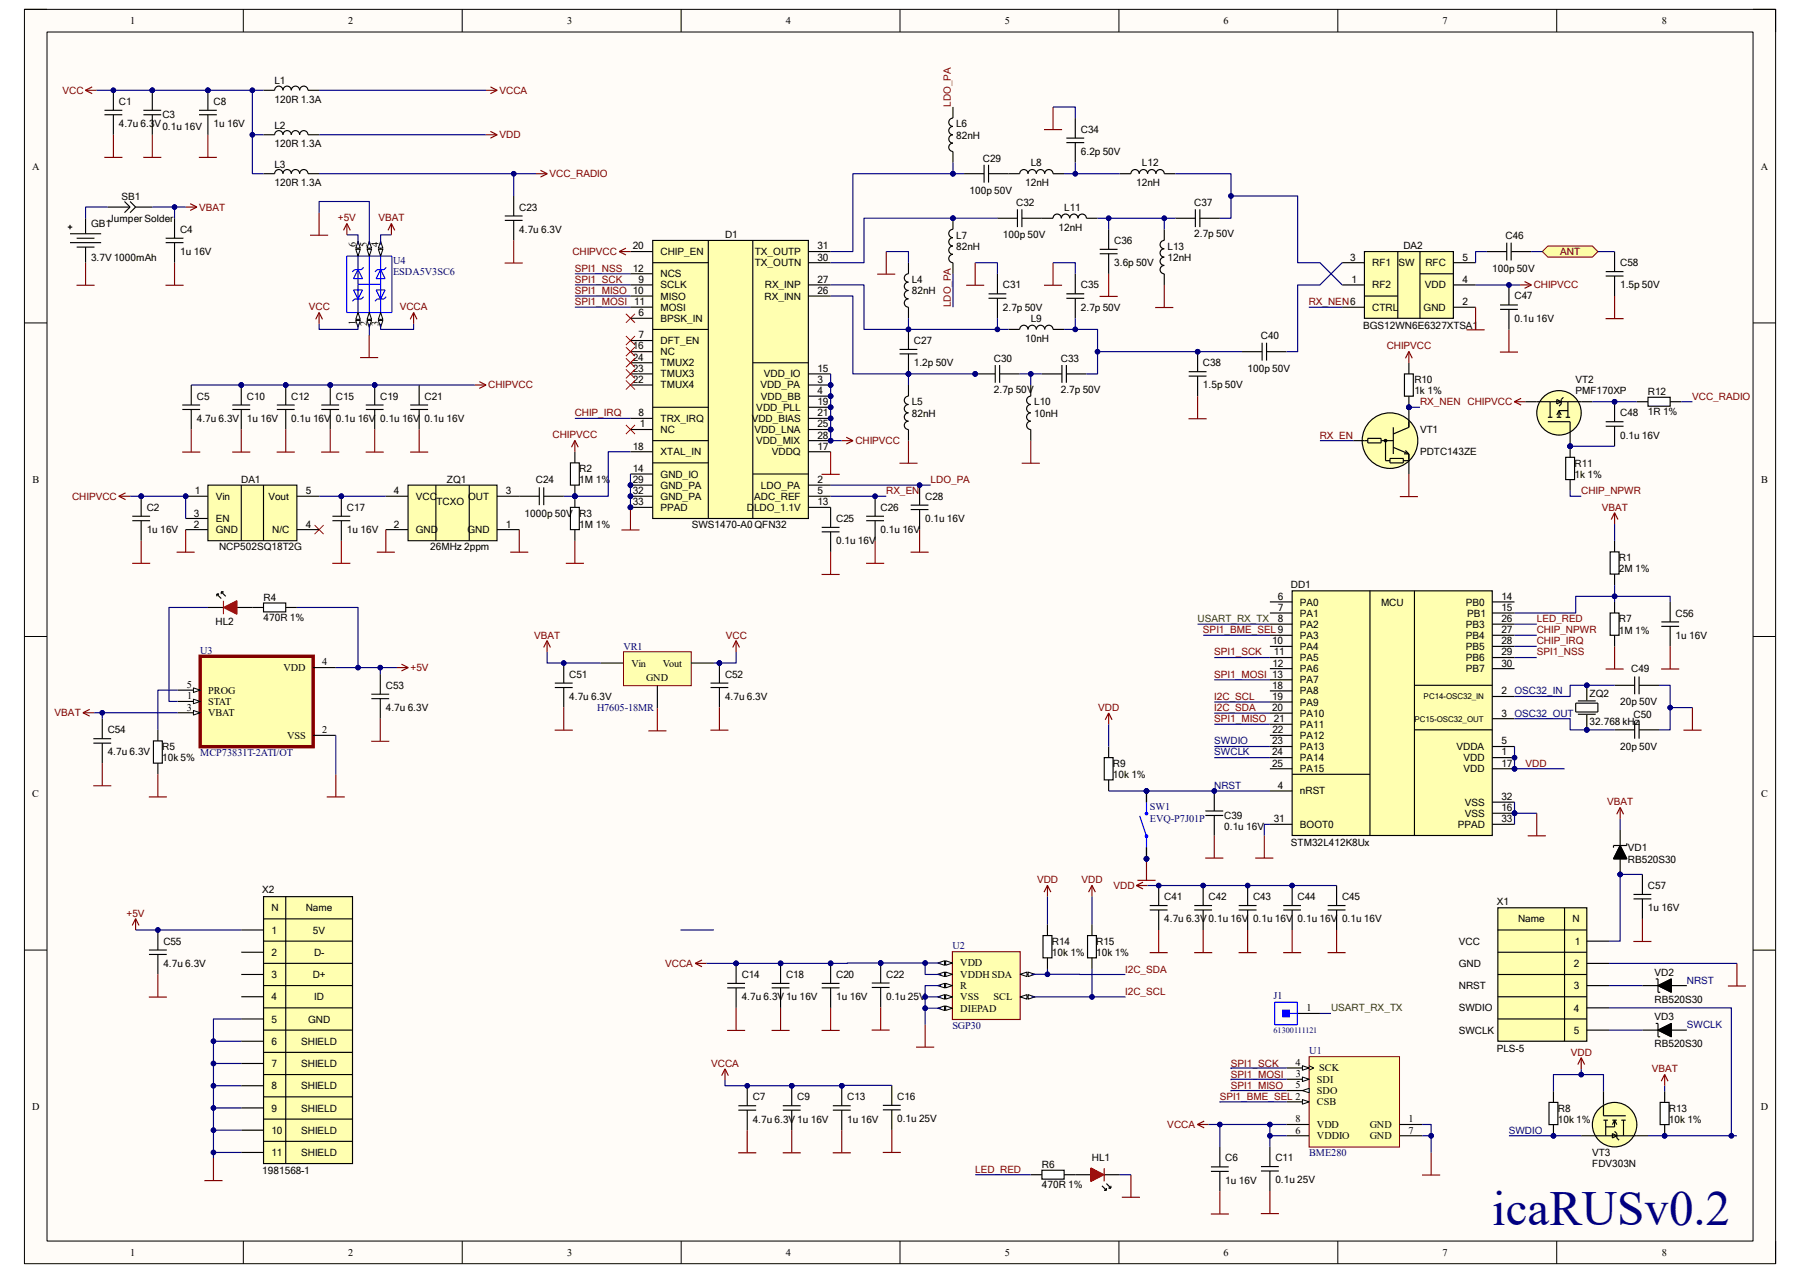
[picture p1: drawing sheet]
<svg xmlns="http://www.w3.org/2000/svg" width="297mm" height="210mm" viewBox="0 0 297 210" stroke-linecap="round" stroke-linejoin="round" font-family="sans-serif">
<defs><g id="words">
<text font-size="8.1" fill="#000080" x="246.2" y="202.1">icaRUSv0.2</text>
<g font-size="1.7">
<text x="21.5" y="4">1</text>
<text x="57.4" y="4">2</text>
<text x="93.6" y="4">3</text>
<text x="129.7" y="4">4</text>
<text x="165.8" y="4">5</text>
<text x="201.9" y="4">6</text>
<text x="238" y="4">7</text>
<text x="274.2" y="4">8</text>
<text x="19.6" y="17.3">C1</text>
<text x="35.2" y="17.3">C8</text>
<text x="45.3" y="13.9">L1</text>
<text x="45.3" y="17">120R 1.3A</text>
<text x="19.6" y="21">4.7u 6.3V</text>
<text x="26.8" y="19.5">C3</text>
<text x="26.8" y="21.4">0.1u 16V</text>
<text x="35.2" y="21">1u 16V</text>
<text x="45.3" y="21.2">L2</text>
<text x="157.8" y="21">L6</text>
<text x="157.8" y="22.9">82nH</text>
<text x="178.4" y="21.9">C34</text>
<text x="5.3" y="28">A</text>
<text x="45.3" y="24.3">120R 1.3A</text>
<text x="45.3" y="27.6">L3</text>
<text x="162.2" y="26.7">C29</text>
<text x="170.1" y="27.4">L8</text>
<text x="178.4" y="25.6">6.2p 50V</text>
<text x="188.4" y="27.4">L12</text>
<text x="290.5" y="28">A</text>
<text x="20.1" y="32.9">SB1</text>
<text x="45.3" y="30.7">120R 1.3A</text>
<text x="85.7" y="34.8">C23</text>
<text x="160" y="32">100p 50V</text>
<text x="167.7" y="34">C32</text>
<text x="169.2" y="30.7">12nH</text>
<text x="175.6" y="34.8">L11</text>
<text x="187.5" y="30.7">12nH</text>
<text x="197.1" y="34">C37</text>
<text x="15" y="37.5">GB1</text>
<text x="17.9" y="36.6">Jumper Solder</text>
<text x="29.7" y="38.4">C4</text>
<text x="58.7" y="40.8" transform="rotate(-90 58.7 40.8)">6</text>
<text x="60.6" y="40.8" transform="rotate(-90 60.6 40.8)">5</text>
<text x="62.4" y="40.8" transform="rotate(-90 62.4 40.8)">4</text>
<text x="85.7" y="38.4">4.7u 6.3V</text>
<text x="104.4" y="41.1">20</text>
<text x="119.6" y="39.3">D1</text>
<text x="134.9" y="41.1">31</text>
<text x="157.8" y="39.4">L7</text>
<text x="157.8" y="41.2">82nH</text>
<text x="165.5" y="39.3">100p 50V</text>
<text x="174.7" y="38.1">12nH</text>
<text x="183.9" y="40.3">C36</text>
<text x="192.7" y="41.2">L13</text>
<text x="197.1" y="39.2">2.7p 50V</text>
<text x="231.6" y="41.1">DA2</text>
<text x="248.4" y="39.5">C46</text>
<text x="15" y="43">3.7V 1000mAh</text>
<text x="29.7" y="42.1">1u 16V</text>
<text x="104.4" y="44.8">12</text>
<text x="105.4" y="46.7">9</text>
<text x="109" y="47.6">SCLK</text>
<text x="109" y="45.8">NCS</text>
<text x="109" y="42.1">CHIP_EN</text>
<text x="124.5" y="43.9">TX_OUTN</text>
<text x="124.5" y="42.1">TX_OUTP</text>
<text x="126.2" y="47.6">RX_INP</text>
<text x="134.9" y="46.7">27</text>
<text x="134.9" y="43">30</text>
<text x="150.5" y="46.7">L4</text>
<text x="165.5" y="47.6">C31</text>
<text x="178.4" y="47.6">C35</text>
<text x="183.9" y="43.9">3.6p 50V</text>
<text x="192.7" y="43.1">12nH</text>
<text x="222.8" y="43">3</text>
<text x="223" y="46.7">1</text>
<text x="226.4" y="47.6">RF2</text>
<text x="226.4" y="43.9">RF1</text>
<text x="230.8" y="43.9">SW</text>
<text x="235.1" y="47.6">VDD</text>
<text x="235.2" y="43.9">RFC</text>
<text x="241.3" y="43">5</text>
<text x="241.3" y="46.7">4</text>
<text x="246.2" y="44.8">100p 50V</text>
<text x="267.3" y="43.9">C58</text>
<text x="267.3" y="47.6">1.5p 50V</text>
<text x="58.7" y="53.7" transform="rotate(-90 58.7 53.7)">1</text>
<text x="60.6" y="53.8" transform="rotate(-90 60.6 53.8)">2</text>
<text x="62.4" y="53.8" transform="rotate(-90 62.4 53.8)">3</text>
<text x="104.6" y="50.3">11</text>
<text x="105.4" y="52.2">6</text>
<text x="109" y="53.1">BPSK_IN</text>
<text x="109" y="51.3">MOSI</text>
<text x="109" y="49.4">MISO</text>
<text x="126.2" y="49.4">RX_INN</text>
<text x="134.9" y="48.5">26</text>
<text x="150.5" y="48.6">82nH</text>
<text x="165.5" y="51.3">2.7p 50V</text>
<text x="170.1" y="53.1">L9</text>
<text x="178.4" y="51.3">2.7p 50V</text>
<text x="226.4" y="51.3">CTRL</text>
<text x="234.9" y="51.3">GND</text>
<text x="241.3" y="50.3">2</text>
<text x="249.9" y="49.4">C47</text>
<text x="249.9" y="53.1">0.1u 16V</text>
<text x="104.4" y="57.7">16</text>
<text x="104.4" y="59.5">24</text>
<text x="105.4" y="55.8">7</text>
<text x="109" y="56.8">DFT_EN</text>
<text x="109" y="58.6">NC</text>
<text x="150.8" y="56.8">C27</text>
<text x="164" y="59.7">C30</text>
<text x="169.2" y="56.4">10nH</text>
<text x="175" y="59.7">C33</text>
<text x="208.1" y="56">C40</text>
<text x="224.9" y="54.2">BGS12WN6E6327XTSA1</text>
<text x="32.5" y="65.9">C5</text>
<text x="40.7" y="65.9">C10</text>
<text x="48" y="65.9">C12</text>
<text x="55.4" y="65.9">C15</text>
<text x="62.7" y="65.9">C19</text>
<text x="70.1" y="65.9">C21</text>
<text x="104.4" y="61.3">23</text>
<text x="104.4" y="63.2">22</text>
<text x="109" y="60.5">TMUX2</text>
<text x="109" y="62.3">TMUX3</text>
<text x="109" y="64.1">TMUX4</text>
<text x="125.5" y="64.1">VDD_PA</text>
<text x="125.6" y="66">VDD_BB</text>
<text x="126" y="62.3">VDD_IO</text>
<text x="134.9" y="63.2">3</text>
<text x="134.9" y="65">4</text>
<text x="134.9" y="61.3">15</text>
<text x="150.8" y="60.4">1.2p 50V</text>
<text x="164" y="64.9">2.7p 50V</text>
<text x="175" y="64.9">2.7p 50V</text>
<text x="198.5" y="60.4">C38</text>
<text x="198.5" y="64.1">1.5p 50V</text>
<text x="205.9" y="61.3">100p 50V</text>
<text x="233.4" y="63.2">R10</text>
<text x="233.4" y="65">1k 1%</text>
<text x="260" y="63.2">VT2</text>
<text x="260" y="65">PMF170XP</text>
<text x="271.9" y="65.2">R12</text>
<text x="32.5" y="69.6">4.7u 6.3V</text>
<text x="40.7" y="69.6">1u 16V</text>
<text x="48" y="69.6">0.1u 16V</text>
<text x="55.4" y="69.6">0.1u 16V</text>
<text x="62.7" y="69.6">0.1u 16V</text>
<text x="70.1" y="69.6">0.1u 16V</text>
<text x="105.4" y="68.7">8</text>
<text x="105.6" y="70.5">1</text>
<text x="109" y="69.6">TRX_IRQ</text>
<text x="109" y="71.5">NC</text>
<text x="124" y="69.6">VDD_BIAS</text>
<text x="124.5" y="71.5">VDD_LNA</text>
<text x="124.8" y="67.8">VDD_PLL</text>
<text x="134.9" y="66.8">19</text>
<text x="134.9" y="68.7">21</text>
<text x="134.9" y="70.5">25</text>
<text x="150.5" y="66.9">L5</text>
<text x="150.5" y="68.7">82nH</text>
<text x="170.6" y="66.9">L10</text>
<text x="170.6" y="68.7">10nH</text>
<text x="234.3" y="71.4">VT1</text>
<text x="267.3" y="68.7">C48</text>
<text x="271.9" y="68.5">1R 1%</text>
<text x="95.6" y="77.9">R2</text>
<text x="104.4" y="77.9">14</text>
<text x="104.4" y="74.2">18</text>
<text x="109" y="75.1">XTAL_IN</text>
<text x="124.8" y="73.3">VDD_MIX</text>
<text x="127.4" y="75.1">VDDQ</text>
<text x="134.9" y="74.2">17</text>
<text x="134.9" y="72.3">28</text>
<text x="234.3" y="75.1">PDTC143ZE</text>
<text x="259.8" y="77">R11</text>
<text x="267.3" y="72.3">0.1u 16V</text>
<text x="5.4" y="79.7">B</text>
<text x="32.2" y="81.5">1</text>
<text x="35.6" y="82.5">Vin</text>
<text x="39.8" y="79.7">DA1</text>
<text x="44.3" y="82.5">Vout</text>
<text x="50.5" y="81.5">5</text>
<text x="65" y="81.5">4</text>
<text x="68.6" y="82.5">VCC</text>
<text x="72" y="83.4">TCXO</text>
<text x="73.7" y="79.7">ZQ1</text>
<text x="77.3" y="82.5">OUT</text>
<text x="83.5" y="81.5">3</text>
<text x="88.4" y="79.7">C24</text>
<text x="95.6" y="79.8">1M 1%</text>
<text x="104.4" y="79.7">29</text>
<text x="104.4" y="81.5">32</text>
<text x="104.4" y="83.4">33</text>
<text x="109" y="78.8">GND_IO</text>
<text x="109" y="80.6">GND_PA</text>
<text x="109" y="82.5">GND_PA</text>
<text x="124.5" y="82.5">ADC_REF</text>
<text x="125.6" y="80.6">LDO_PA</text>
<text x="134.9" y="79.7">2</text>
<text x="134.9" y="81.5">5</text>
<text x="134.9" y="83.4">13</text>
<text x="152.7" y="82.4">C28</text>
<text x="259.8" y="78.8">1k 1%</text>
<text x="290.6" y="79.7">B</text>
<text x="24.2" y="84.3">C2</text>
<text x="24.2" y="88">1u 16V</text>
<text x="32" y="85.2">3</text>
<text x="32" y="87">2</text>
<text x="35.6" y="86.1">EN</text>
<text x="35.6" y="88">GND</text>
<text x="44.9" y="88">N/C</text>
<text x="50.5" y="87">4</text>
<text x="57.2" y="84.3">C17</text>
<text x="57.2" y="88">1u 16V</text>
<text x="65" y="87">2</text>
<text x="68.6" y="88">GND</text>
<text x="77.1" y="88">GND</text>
<text x="83.5" y="87">1</text>
<text x="86.6" y="85.2">1000p 50V</text>
<text x="95.6" y="85.2">R3</text>
<text x="95.6" y="87.1">1M 1%</text>
<text x="109" y="84.3">PPAD</text>
<text x="114.1" y="87">SWS1470-A0 QFN32</text>
<text x="123.2" y="84.3">DLDO_1.1V</text>
<text x="138" y="86.1">C25</text>
<text x="138" y="89.8">0.1u 16V</text>
<text x="145.3" y="84.3">C26</text>
<text x="145.3" y="88">0.1u 16V</text>
<text x="152.7" y="86.1">0.1u 16V</text>
<text x="36.2" y="90.7">NCP502SQ18T2G</text>
<text x="71" y="90.7">26MHz 2ppm</text>
<text x="267.1" y="92.6">R1</text>
<text x="267.1" y="94.4">2M 1%</text>
<text x="43.5" y="99.1">R4</text>
<text x="210.9" y="99">6</text>
<text x="210.9" y="100.8">7</text>
<text x="213" y="96.9">DD1</text>
<text x="214.5" y="99.9">PA0</text>
<text x="214.5" y="101.7">PA1</text>
<text x="227.9" y="99.9">MCU</text>
<text x="241.9" y="99.9">PB0</text>
<text x="242.1" y="101.7">PB1</text>
<text x="247.7" y="99">14</text>
<text x="247.7" y="100.8">15</text>
<text x="276.5" y="101.7">C56</text>
<text x="35.6" y="103">HL2</text>
<text x="43.5" y="102.5">470R 1%</text>
<text x="209.9" y="106.3">10</text>
<text x="210.9" y="102.6">8</text>
<text x="214.5" y="103.5">PA2</text>
<text x="214.5" y="105.4">PA3</text>
<text x="214.5" y="107.2">PA4</text>
<text x="241.9" y="105.4">PB4</text>
<text x="241.9" y="107.2">PB5</text>
<text x="241.9" y="103.5">PB3</text>
<text x="247.7" y="104.5">27</text>
<text x="247.7" y="106.3">28</text>
<text x="247.7" y="102.6">26</text>
<text x="267.1" y="102.7">R7</text>
<text x="267.1" y="104.5">1M 1%</text>
<text x="276.5" y="105.4">1u 16V</text>
<text x="30.8" y="113.5">5</text>
<text x="46.8" y="110.7">VDD</text>
<text x="53.2" y="109.8">4</text>
<text x="63.7" y="113.6">C53</text>
<text x="93.9" y="111.8">C51</text>
<text x="104.2" y="110">Vin</text>
<text x="106.6" y="112.4">GND</text>
<text x="109.4" y="110">Vout</text>
<text x="119.6" y="111.8">C52</text>
<text x="209.9" y="113.6">18</text>
<text x="210" y="110">12</text>
<text x="210.2" y="108.1">11</text>
<text x="214.5" y="109.1">PA5</text>
<text x="214.5" y="110.9">PA6</text>
<text x="214.5" y="112.7">PA7</text>
<text x="241.9" y="109.1">PB6</text>
<text x="241.9" y="110.9">PB7</text>
<text x="247.7" y="108.1">29</text>
<text x="247.7" y="110">30</text>
<text x="269.2" y="110.9">C49</text>
<text x="30.8" y="117.2">3</text>
<text x="30.9" y="115.4">1</text>
<text x="34.3" y="114.4">PROG</text>
<text x="34.3" y="116.3">STAT</text>
<text x="34.3" y="118.2">VBAT</text>
<text x="63.7" y="117.3">4.7u 6.3V</text>
<text x="93.9" y="115.5">4.7u 6.3V</text>
<text x="119.6" y="115.5">4.7u 6.3V</text>
<text x="209.9" y="115.5">19</text>
<text x="209.9" y="117.3">20</text>
<text x="210.2" y="119.1">21</text>
<text x="214.5" y="114.6">PA8</text>
<text x="214.5" y="116.4">PA9</text>
<text x="214.5" y="118.2">PA10</text>
<text x="247.7" y="114.6">2</text>
<text x="247.7" y="118.2">3</text>
<text x="262.3" y="115">ZQ2</text>
<text x="262.3" y="119.6">32.768 kHz</text>
<text x="267.3" y="116.4">20p 50V</text>
<text x="269.5" y="118.4">C50</text>
<text x="17.8" y="121">C54</text>
<text x="17.8" y="124.6">4.7u 6.3V</text>
<text x="26.8" y="123.7">R5</text>
<text x="26.8" y="125.6">10k 5%</text>
<text x="47.4" y="121.9">VSS</text>
<text x="53.2" y="120.9">2</text>
<text x="209.9" y="122.8">23</text>
<text x="209.9" y="124.6">24</text>
<text x="210" y="121">22</text>
<text x="214.5" y="123.7">PA13</text>
<text x="214.5" y="120.1">PA11</text>
<text x="214.5" y="125.6">PA14</text>
<text x="214.5" y="121.9">PA12</text>
<text x="240.3" y="123.7">VDDA</text>
<text x="241.5" y="125.6">VDD</text>
<text x="247.7" y="122.8">5</text>
<text x="247.7" y="124.6">1</text>
<text x="267.3" y="123.7">20p 50V</text>
<text x="5.3" y="131.4">C</text>
<text x="183.6" y="126.5">R9</text>
<text x="183.6" y="128.4">10k 1%</text>
<text x="209.9" y="126.5">25</text>
<text x="210.9" y="130.1">4</text>
<text x="214.5" y="131.1">nRST</text>
<text x="214.5" y="127.4">PA15</text>
<text x="241.5" y="127.4">VDD</text>
<text x="247.7" y="126.5">17</text>
<text x="247.7" y="132">32</text>
<text x="290.6" y="131.4">C</text>
<text x="202" y="135.1">C39</text>
<text x="202" y="137">0.1u 16V</text>
<text x="210.2" y="135.6">31</text>
<text x="214.5" y="136.6">BOOT0</text>
<text x="240.5" y="136.6">PPAD</text>
<text x="241.7" y="134.7">VSS</text>
<text x="241.7" y="132.9">VSS</text>
<text x="247.7" y="133.8">16</text>
<text x="247.7" y="135.6">33</text>
<text x="213" y="139.5">STM32L412K8Ux</text>
<text x="268.6" y="140.5">VD1</text>
<text x="268.6" y="142.3">RB520S30</text>
<text x="43.3" y="147.4">X2</text>
<text x="192.1" y="148.5">C41</text>
<text x="199.4" y="148.5">C42</text>
<text x="206.8" y="148.5">C43</text>
<text x="214.1" y="148.5">C44</text>
<text x="221.4" y="148.5">C45</text>
<text x="247" y="149.2">X1</text>
<text x="271.9" y="146.7">C57</text>
<text x="27" y="155.8">C55</text>
<text x="44.8" y="154">1</text>
<text x="44.8" y="150.4">N</text>
<text x="50.5" y="150.4">Name</text>
<text x="51.6" y="154">5V</text>
<text x="173.6" y="155.9">R14</text>
<text x="180.9" y="155.9">R15</text>
<text x="192.1" y="152.2">4.7u 6.3V 0.1u 16V</text>
<text x="206.8" y="152.2">0.1u 16V</text>
<text x="214.1" y="152.2">0.1u 16V</text>
<text x="221.4" y="152.2">0.1u 16V</text>
<text x="240.7" y="155.8">VCC</text>
<text x="250.5" y="152.2">Name</text>
<text x="259.5" y="152.2">N</text>
<text x="259.9" y="155.9">1</text>
<text x="271.9" y="150.3">1u 16V</text>
<text x="27" y="159.5">4.7u 6.3V</text>
<text x="44.8" y="157.7">2</text>
<text x="44.8" y="161.4">3</text>
<text x="51.6" y="161.4">D+</text>
<text x="51.8" y="157.7">D-</text>
<text x="122.4" y="161.3">C14</text>
<text x="129.7" y="161.3">C18</text>
<text x="138" y="161.3">C20</text>
<text x="146.2" y="161.3">C22</text>
<text x="158.5" y="159.4">VDD</text>
<text x="158.5" y="161.3">VDDH SDA</text>
<text x="173.6" y="157.7">10k 1%</text>
<text x="180.9" y="157.7">10k 1%</text>
<text x="240.7" y="159.5">GND</text>
<text x="259.7" y="159.5">2</text>
<text x="273" y="161">VD2</text>
<text x="44.8" y="165">4</text>
<text x="51.9" y="165">ID</text>
<text x="122.4" y="165">4.7u 6.3V 1u 16V</text>
<text x="138" y="165">1u 16V</text>
<text x="146.2" y="165">0.1u 25V</text>
<text x="158.5" y="163.2">R</text>
<text x="158.5" y="165.1">VSS</text>
<text x="158.5" y="166.9">DIEPAD</text>
<text x="164" y="165.1">SCL</text>
<text x="215.6" y="166.8">1</text>
<text x="240.7" y="166.8">SWDIO</text>
<text x="240.7" y="163.2">NRST</text>
<text x="259.7" y="163.2">3</text>
<text x="259.7" y="166.9">4</text>
<text x="273" y="165.4">RB520S30</text>
<text x="44.8" y="168.7">5</text>
<text x="44.8" y="172.4">6</text>
<text x="49.7" y="172.4">SHIELD</text>
<text x="50.8" y="168.7">GND</text>
<text x="240.7" y="170.5">SWCLK</text>
<text x="247" y="173.5">PLS-5</text>
<text x="259.7" y="170.5">5</text>
<text x="273" y="168.3">VD3</text>
<text x="273" y="172.8">RB520S30</text>
<text x="44.8" y="176">7</text>
<text x="44.8" y="179.7">8</text>
<text x="49.7" y="179.7">SHIELD</text>
<text x="49.7" y="176">SHIELD</text>
<text x="213.7" y="175.8">4</text>
<text x="213.8" y="179.5">5</text>
<text x="213.8" y="177.7">3</text>
<text x="217.3" y="178.6">SDI</text>
<text x="217.7" y="176.7">SCK</text>
<text x="5.3" y="183.2">D</text>
<text x="44.8" y="183.4">9</text>
<text x="49.7" y="183.4">SHIELD</text>
<text x="124.2" y="181.5">C7</text>
<text x="124.2" y="185.2">4.7u 6.3V 1u 16V</text>
<text x="131.5" y="181.5">C9</text>
<text x="139.8" y="181.5">C13</text>
<text x="139.8" y="185.2">1u 16V</text>
<text x="148" y="181.5">C16</text>
<text x="148" y="185.1">0.1u 25V</text>
<text x="213.8" y="185.2">8</text>
<text x="217.3" y="182.4">CSB</text>
<text x="217.3" y="180.5">SDO</text>
<text x="232.4" y="185.2">1</text>
<text x="257" y="183.4">R8</text>
<text x="257" y="185.3">10k 1%</text>
<text x="275.4" y="183.4">R13</text>
<text x="275.4" y="185.3">10k 1%</text>
<text x="290.5" y="183.2">D</text>
<text x="44.8" y="187">10</text>
<text x="44.8" y="190.7">11</text>
<text x="49.7" y="187">SHIELD</text>
<text x="49.7" y="190.7">SHIELD</text>
<text x="180.2" y="191.6">HL1</text>
<text x="202.2" y="191.6">C6</text>
<text x="210.4" y="191.6">C11</text>
<text x="213.7" y="187">6</text>
<text x="217.3" y="188">VDDIO</text>
<text x="217.3" y="186.1">VDD</text>
<text x="226" y="186.1">GND</text>
<text x="226" y="188">GND</text>
<text x="232.4" y="187">7</text>
<text x="262.7" y="190.7">VT3</text>
<text x="43.3" y="193.7">1981568-1</text>
<text x="171.9" y="192.7">R6</text>
<text x="171.9" y="196">470R 1%</text>
<text x="202.2" y="195.3">1u 16V</text>
<text x="210.4" y="195.2">0.1u 25V</text>
<text x="262.7" y="192.6">FDV303N</text>
<text x="21.5" y="207.2">1</text>
<text x="57.4" y="207.2">2</text>
<text x="93.6" y="207.2">3</text>
<text x="129.7" y="207.2">4</text>
<text x="165.8" y="207.2">5</text>
<text x="201.9" y="207.2">6</text>
<text x="238" y="207.2">7</text>
<text x="274.2" y="207.2">8</text>
</g>
<g font-size="1.7" fill="#800000">
<text x="10.3" y="15.5">VCC</text>
<text x="82.4" y="15.5">VCCA</text>
<text x="156.9" y="17.7" transform="rotate(-90 156.9 17.7)">LDO_PA</text>
<text x="82.4" y="22.8">VDD</text>
<text x="90.7" y="29.3">VCC_RADIO</text>
<text x="32.9" y="34.8">VBAT</text>
<text x="55.8" y="36.5">+5V</text>
<text x="62.4" y="36.5">VBAT</text>
<text x="94.4" y="42.1">CHIPVCC</text>
<text x="94.8" y="46.7">SPI1_SCK</text>
<text x="94.8" y="44.8">SPI1_NSS</text>
<text x="253.1" y="47.6">CHIPVCC</text>
<text x="257.4" y="42.1">ANT</text>
<text x="51" y="51.2">VCC</text>
<text x="66" y="51.2">VCCA</text>
<text x="94.8" y="48.5">SPI1_MISO 10</text>
<text x="94.8" y="50.3">SPI1_MOSI</text>
<text x="156.9" y="50.7" transform="rotate(-90 156.9 50.7)">LDO_PA</text>
<text x="215.9" y="50.3">RX_NEN6</text>
<text x="228.8" y="57.7">CHIPVCC</text>
<text x="80.6" y="64.1">CHIPVCC</text>
<text x="279.2" y="65.9">VCC_RADIO</text>
<text x="94.8" y="68.7">CHIP_IRQ</text>
<text x="234.3" y="66.8">RX_NEN CHIPVCC</text>
<text x="91.2" y="72.3">CHIPVCC</text>
<text x="141.1" y="73.3">CHIPVCC</text>
<text x="217.8" y="72.3">RX_EN</text>
<text x="11.9" y="82.5">CHIPVCC</text>
<text x="146.2" y="81.5">RX_EN</text>
<text x="153.5" y="79.7">LDO_PA</text>
<text x="260.9" y="81.5">CHIP_NPWR</text>
<text x="264.3" y="84.2">VBAT</text>
<text x="88.1" y="105.4">VBAT</text>
<text x="119.8" y="105.4">VCC</text>
<text x="198.5" y="104.5">SPI1_BME_SEL 9</text>
<text x="253.6" y="104.5">CHIP_NPWR</text>
<text x="253.6" y="106.3">CHIP_IRQ</text>
<text x="253.6" y="102.6">LED_RED</text>
<text x="67.7" y="110.7">+5V</text>
<text x="200.4" y="108.1">SPI1_SCK</text>
<text x="200.4" y="111.8">SPI1_MOSI 13</text>
<text x="253.6" y="108.1">SPI1_NSS</text>
<text x="9" y="118.2">VBAT</text>
<text x="181.2" y="117.3">VDD</text>
<text x="200.4" y="119.1">SPI1_MISO</text>
<text x="200.4" y="117.3">I2C_SDA</text>
<text x="200.4" y="115.5">I2C_SCL</text>
<text x="251.7" y="126.5">VDD</text>
<text x="265.2" y="132.9">VBAT</text>
<text x="171.1" y="145.7">VDD</text>
<text x="178.5" y="145.7">VDD</text>
<text x="183.7" y="146.7">VDD</text>
<text x="20.9" y="151.2">+5V</text>
<text x="109.8" y="159.5">VCCA</text>
<text x="185.7" y="160.4">I2C_SDA</text>
<text x="185.7" y="164.1">I2C_SCL</text>
<text x="117.3" y="176">VCCA</text>
<text x="203.1" y="176">SPI1_SCK</text>
<text x="203.1" y="177.8">SPI1_MOSI</text>
<text x="203.1" y="179.7">SPI1_MISO</text>
<text x="259.2" y="174.2">VDD</text>
<text x="272.5" y="176.9">VBAT</text>
<text x="201.3" y="181.4">SPI1_BME_SEL 2</text>
<text x="192.6" y="186.1">VCCA</text>
<text x="160.9" y="193.5">LED_RED</text>
</g>
<g font-size="1.7" fill="#000080">
<text x="64.9" y="43.6">U4</text>
<text x="64.9" y="45.4">ESDA5V3SC6</text>
<text x="33" y="107.9">U3</text>
<text x="102.9" y="107.2">VR1</text>
<text x="98.5" y="117.3">H7605-18MR</text>
<text x="33" y="124.7">MCP73831T-2ATI/OT</text>
<text x="189.7" y="133.7">SW1</text>
<text x="189.7" y="135.6">EVQ-P7J01P</text>
<text x="157.1" y="156.6">U2</text>
<text x="210.1" y="164.8">J1</text>
<text x="157.1" y="169.7">SGP30</text>
<text x="216" y="173.9">U1</text>
<text x="216" y="190.8">BME280</text>
</g>
<g font-size="1.7" fill="#274e13">
<text x="197.6" y="102.6">USART_RX_TX</text>
<text x="219.6" y="166.8">USART_RX_TX</text>
</g>
<g font-size="1.7" fill="#0000bf">
<text x="249.9" y="114.6">OSC32_IN</text>
<text x="249.9" y="118.2">OSC32_OUT</text>
<text x="200.4" y="122.8">SWDIO</text>
<text x="200.4" y="124.6">SWCLK</text>
<text x="200.4" y="130.1">NRST</text>
<text x="278.3" y="162.3">NRST</text>
<text x="278.3" y="169.6">SWCLK</text>
<text x="249" y="187">SWDIO</text>
</g>
<text font-size="1.4" fill="#000080" x="210.1" y="170.4">61300111121</text>
<g font-size="1.3">
<text x="233.4" y="119">PC15-OSC32_OUT</text>
<text x="234.9" y="115.4">PC14-OSC32_IN</text>
</g>
</g></defs>
<path d="M4 1.5h289v207h-289z" fill-rule="evenodd" fill="#fffcf8"/>
<path d="M4 1.5h289v207h-289z" fill="none" stroke="#000" stroke-width=".17"/>
<path d="M7.8 5.3h281.5v199.4h-281.5z" fill-rule="evenodd" fill="#fffcf8"/>
<g fill="none" stroke="#000" stroke-width=".17">
<path d="M4 1.5h3.8M7.8 5.3h281.5v199.4h-281.5zM40.1 1.5v3.8M76.3 1.5v3.8M112.4 1.5v3.8M148.5 1.5v3.8M184.6 1.5v3.8M220.7 1.5v3.8M256.9 1.5v3.8M289.3 1.5h3.7v3.8M4 53.3h3.8M289.3 53.3h3.7"/>
<path d="M4 105h3.8M289.3 105h3.7M4 156.7h3.8M289.3 156.7h3.7M40.2 204.7v3.8M76.3 204.7v3.8M112.4 204.7v3.8M148.5 204.7v3.8M184.6 204.7v3.8M220.7 204.7v3.8M256.9 204.7v3.8M293 204.7v3.8"/>
</g>
<circle cx="261.8" cy="113.1" r=".37" fill="#000080"/>
<circle cx="261.8" cy="113.1" r=".37" fill="none" stroke="#000080" stroke-width=".17"/>
<circle cx="261.8" cy="120.4" r=".37" fill="#000080"/>
<circle cx="261.8" cy="120.4" r=".37" fill="none" stroke="#000080" stroke-width=".17"/>
<path d="M261.8 113.1v2.5" fill="none" stroke="#000" stroke-width=".19"/>
<circle cx="261.8" cy="113.1" r=".37" fill="#000080"/>
<circle cx="261.8" cy="113.1" r=".37" fill="none" stroke="#000080" stroke-width=".17"/>
<path d="M261.8 117.9v2.5" fill="none" stroke="#000" stroke-width=".19"/>
<circle cx="261.8" cy="120.4" r=".37" fill="#000080"/>
<circle cx="261.8" cy="120.4" r=".37" fill="none" stroke="#000080" stroke-width=".17"/>
<path d="M260 116h3.7v1.5h-3.7zM260.4 115.6h2.9M260.4 117.8h2.9" fill="none" stroke="#000" stroke-width=".19"/>
<circle cx="249.9" cy="134.2" r=".37" fill="#000080"/>
<circle cx="249.9" cy="134.2" r=".37" fill="none" stroke="#000080" stroke-width=".17"/>
<circle cx="249.9" cy="126.8" r=".37" fill="#000080"/>
<circle cx="249.9" cy="126.8" r=".37" fill="none" stroke="#000080" stroke-width=".17"/>
<path d="M213.2 97.5h33v40.3h-33z" fill-rule="evenodd" fill="#ffffb0"/>
<g fill="none" stroke="#000" stroke-width=".19">
<path d="M209.5 99.3h3.7M213.2 97.5h33v40.3h-33zM226 97.5v40.3M233.4 97.5v40.3M209.5 101.1h3.7M209.5 103h3.7M209.5 104.8h3.7M209.5 106.6h3.7M209.5 108.5h3.7M209.5 110.3h3.7M209.5 112.2h3.7M233.4 113.1h12.8"/>
<path d="M209.5 123.2h3.7M213.2 127.7h12.8M233.4 120.4h12.8M246.2 134.2h3.7"/>
</g>
<circle cx="249.9" cy="134.2" r=".37" fill="#000080"/>
<circle cx="249.9" cy="134.2" r=".37" fill="none" stroke="#000080" stroke-width=".17"/>
<path d="M246.2 99.3h3.7M209.5 114h3.7M209.5 115.8h3.7M209.5 117.7h3.7M209.5 119.5h3.7M246.2 104.8h3.7M246.2 106.6h3.7M246.2 108.5h3.7M246.2 101.1h3.7M209.5 125h3.7M209.5 121.3h3.7M246.2 126.8h3.7" fill="none" stroke="#000" stroke-width=".19"/>
<circle cx="249.9" cy="126.8" r=".37" fill="#000080"/>
<circle cx="249.9" cy="126.8" r=".37" fill="none" stroke="#000080" stroke-width=".17"/>
<path d="M246.2 114.9h3.7M246.2 118.6h3.7M246.2 110.3h3.7M246.2 103h3.7M209.5 130.5h3.7M209.5 136h3.7M209.5 126.8h3.7M246.2 123.2h3.7M246.2 136h3.7M246.2 132.3h3.7M246.2 125h3.7" fill="none" stroke="#000" stroke-width=".19"/>
<path d="M247.2 149.8h14.6v22h-14.6z" fill-rule="evenodd" fill="#ffffb0"/>
<g fill="none" stroke="#000" stroke-width=".19">
<path d="M247.2 149.8h14.6v22h-14.6zM247.2 157.1h14.6M247.2 153.4h14.6M258.2 149.8v22M261.8 155.3h3.7M261.8 158.9h3.7M247.2 160.8h14.6M247.2 164.4h14.6M247.2 168.1h14.6M261.8 162.6h3.7M261.8 166.3h3.7M261.8 169.9h3.7"/>
<path d="M177.4 193.8h2.6M181.8 195.6l.8 .8M182.2 196.4h.4M182.2 193.8h2.6M182.6 195.3l.7 .7M182.6 196v.4M182.9 196h.4M183.3 195.6v.4"/>
</g>
<path d="M180 192.7l2.2 1.1-2.2 1.1z" fill="none" stroke="#f00" stroke-width=".19"/>
<path d="M180 192.7l2 1.1-2 1.1z" fill="#f00"/>
<path d="M180 192.7l2 1.1-2 1.1z" fill="none" stroke="#f00" stroke-width=".17"/>
<path d="M182.2 192.7v2.2" fill="none" stroke="#f00" stroke-width=".19"/>
<path d="M286.6 158.9v3.8M285.1 162.7h3" fill="none" stroke="#800000" stroke-width=".19"/>
<path d="M216 174.3h14.9v14.9h-14.9z" fill-rule="evenodd" fill="#ffffb0"/>
<path d="M216 174.3h14.9v14.9h-14.9z" fill="none" stroke="#800000" stroke-width=".17"/>
<path d="M212.3 181.8h3.7M230.9 185.5h3.8" fill="none" stroke="#000" stroke-width=".19"/>
<path d="M214.9 181.4l1.1 .4-1.1 .4z" fill="#f8fcff"/>
<path d="M214.9 181.4l1.1 .4-1.1 .4z" fill="none" stroke="#000" stroke-width=".17"/>
<path d="M212.3 178.1h3.7" fill="none" stroke="#000" stroke-width=".19"/>
<path d="M214.9 177.7l1.1 .4-1.1 .3z" fill="#f8fcff"/>
<path d="M214.9 177.7l1.1 .4-1.1 .3z" fill="none" stroke="#000" stroke-width=".17"/>
<path d="M212.3 176.2h3.7" fill="none" stroke="#000" stroke-width=".19"/>
<path d="M214.9 175.8l1.1 .4-1.1 .4z" fill="#f8fcff"/>
<path d="M214.9 175.8l1.1 .4-1.1 .4zM216 175.8l.8 .4-.8 .4" fill="none" stroke="#000" stroke-width=".17"/>
<path d="M212.3 179.9h3.7" fill="none" stroke="#000" stroke-width=".19"/>
<path d="M214.9 179.9l1.1-.4v.8z" fill="#f8fcff"/>
<path d="M214.9 179.9l1.1-.4v.8z" fill="none" stroke="#000" stroke-width=".17"/>
<path d="M214.1 167.2h3.7M212.3 187.4h3.7M212.3 185.5h3.7M230.9 187.4h3.8" fill="none" stroke="#000" stroke-width=".19"/>
<path d="M210.3 165.3h3.8v3.8h-3.8zM212.8 167.2h1.3" fill="none" stroke="#00f" stroke-width=".19"/>
<path d="M211.6 166.6h1.2v1.2h-1.2z" fill-rule="evenodd" fill="#00f"/>
<path d="M211.6 166.6h1.2v1.2h-1.2z" fill="none" stroke="#00f" stroke-width=".17"/>
<path d="M279.3 116.7v3.8M200.4 137.8v3.8M208.6 137.8v3.8M252.1 137.9h3M253.6 134.2v3.7M277.8 120.5h3M198.9 141.6h3M207.1 141.6h3M185.1 197.5h3M186.6 193.8v3.7" fill="none" stroke="#800000" stroke-width=".19"/>
<path d="M157.2 157h11.1v11.2h-11.1z" fill-rule="evenodd" fill="#ffffb0"/>
<path d="M157.2 157h11.1v11.2h-11.1z" fill="none" stroke="#800000" stroke-width=".19"/>
<path d="M155.3 158.9h1.9" fill="none" stroke="#000" stroke-width=".19"/>
<path d="M156 158.5l1.2 .4-1.2 .3z" fill="#f8fcff"/>
<path d="M156 158.5l1.2 .4-1.2 .3z" fill="none" stroke="#000" stroke-width=".17"/>
<path d="M154.7 158.9l1.2-.4v.7z" fill="#f8fcff"/>
<path d="M154.7 158.9l1.2-.4v.7z" fill="none" stroke="#000" stroke-width=".17"/>
<path d="M155.3 160.7h1.9" fill="none" stroke="#000" stroke-width=".19"/>
<path d="M156 160.4l1.2 .3-1.2 .4z" fill="#f8fcff"/>
<path d="M156 160.4l1.2 .3-1.2 .4z" fill="none" stroke="#000" stroke-width=".17"/>
<path d="M154.7 160.7l1.2-.3v.7z" fill="#f8fcff"/>
<path d="M154.7 160.7l1.2-.3v.7z" fill="none" stroke="#000" stroke-width=".17"/>
<path d="M155.3 162.6h1.9" fill="none" stroke="#000" stroke-width=".19"/>
<path d="M156 162.2l1.2 .4-1.2 .4z" fill="#f8fcff"/>
<path d="M156 162.2l1.2 .4-1.2 .4z" fill="none" stroke="#000" stroke-width=".17"/>
<path d="M154.7 162.6l1.2-.4v.8z" fill="#f8fcff"/>
<path d="M154.7 162.6l1.2-.4v.8z" fill="none" stroke="#000" stroke-width=".17"/>
<path d="M155.3 164.5h1.9" fill="none" stroke="#000" stroke-width=".19"/>
<path d="M156 164.1l1.2 .4-1.2 .3z" fill="#f8fcff"/>
<path d="M156 164.1l1.2 .4-1.2 .3z" fill="none" stroke="#000" stroke-width=".17"/>
<path d="M154.7 164.5l1.2-.4v.7z" fill="#f8fcff"/>
<path d="M154.7 164.5l1.2-.4v.7z" fill="none" stroke="#000" stroke-width=".17"/>
<path d="M155.3 166.3h1.9" fill="none" stroke="#000" stroke-width=".19"/>
<path d="M156 166l1.2 .3-1.2 .4z" fill="#f8fcff"/>
<path d="M156 166l1.2 .3-1.2 .4z" fill="none" stroke="#000" stroke-width=".17"/>
<path d="M154.7 166.3l1.2-.3v.7z" fill="#f8fcff"/>
<path d="M154.7 166.3l1.2-.3v.7z" fill="none" stroke="#000" stroke-width=".17"/>
<path d="M168.3 160.7h1.9" fill="none" stroke="#000" stroke-width=".19"/>
<path d="M168.3 160.7l1.2-.3v.7z" fill="#f8fcff"/>
<path d="M168.3 160.7l1.2-.3v.7z" fill="none" stroke="#000" stroke-width=".17"/>
<path d="M169.6 160.4l1.2 .3-1.2 .4z" fill="#f8fcff"/>
<path d="M169.6 160.4l1.2 .3-1.2 .4z" fill="none" stroke="#000" stroke-width=".17"/>
<path d="M168.3 164.5h1.9" fill="none" stroke="#000" stroke-width=".19"/>
<path d="M168.3 164.5l1.2-.4v.7z" fill="#f8fcff"/>
<path d="M168.3 164.5l1.2-.4v.7z" fill="none" stroke="#000" stroke-width=".17"/>
<path d="M169.6 164.1l1.2 .4-1.2 .3z" fill="#f8fcff"/>
<path d="M169.6 164.1l1.2 .4-1.2 .3z" fill="none" stroke="#000" stroke-width=".17"/>
<path d="M54.8 92.9h3M56.3 89.2v3.7M151.2 172.8h2.9M152.7 169v3.8" fill="none" stroke="#800000" stroke-width=".19"/>
<circle cx="56.3" cy="81.9" r=".37" fill="#000080"/>
<circle cx="56.3" cy="81.9" r=".37" fill="none" stroke="#000080" stroke-width=".17"/>
<path d="M56.3 81.9v3.3M56.3 85.9v3.3" fill="none" stroke="#000" stroke-width=".19"/>
<circle cx="56.3" cy="81.9" r=".37" fill="#000080"/>
<circle cx="56.3" cy="81.9" r=".37" fill="none" stroke="#000080" stroke-width=".17"/>
<path d="M54.9 85.9h2.9M54.9 85.2h2.9" fill="none" stroke="#000" stroke-width=".19"/>
<path d="M102.5 87.4h3M104 83.7v3.7" fill="none" stroke="#800000" stroke-width=".19"/>
<circle cx="104" cy="83.7" r=".37" fill="#000080"/>
<circle cx="104" cy="83.7" r=".37" fill="none" stroke="#000080" stroke-width=".17"/>
<path d="M135.6 87.7h2.9M135.6 87h2.9M137.1 83.7v3.3M137.1 87.7v3.3M142.9 85.9h3M142.9 85.2h3M144.4 81.9v3.3M144.4 85.9v3.3M150.3 84.1h2.9M150.3 83.3h2.9M151.7 80v3.3M151.7 84.1v3.3" fill="none" stroke="#000" stroke-width=".19"/>
<path d="M135.6 94.8h3M137.1 91v3.8M142.9 92.9h3M144.4 89.2v3.7M150.2 91.1h3M151.7 87.4v3.7" fill="none" stroke="#800000" stroke-width=".19"/>
<circle cx="94.9" cy="81.9" r=".37" fill="#000080"/>
<circle cx="94.9" cy="81.9" r=".37" fill="none" stroke="#000080" stroke-width=".17"/>
<path d="M94.1 76.4h1.5v3.6h-1.5z" fill-rule="evenodd" fill="#fff"/>
<path d="M94.1 76.4h1.5v3.6h-1.5zM94.9 80v1.9" fill="none" stroke="#000" stroke-width=".19"/>
<circle cx="94.9" cy="81.9" r=".37" fill="#000080"/>
<circle cx="94.9" cy="81.9" r=".37" fill="none" stroke="#000080" stroke-width=".17"/>
<path d="M94.9 74.5v1.9" fill="none" stroke="#000" stroke-width=".19"/>
<circle cx="94.9" cy="81.9" r=".37" fill="#000080"/>
<circle cx="94.9" cy="81.9" r=".37" fill="none" stroke="#000080" stroke-width=".17"/>
<path d="M94.1 83.7h1.5v3.7h-1.5z" fill-rule="evenodd" fill="#fff"/>
<path d="M94.1 83.7h1.5v3.7h-1.5zM94.9 81.9v1.8M94.9 87.4v1.8" fill="none" stroke="#000" stroke-width=".19"/>
<circle cx="94.9" cy="81.9" r=".37" fill="#000080"/>
<circle cx="94.9" cy="81.9" r=".37" fill="none" stroke="#000080" stroke-width=".17"/>
<path d="M173.8 17.7v3.7M172.3 21.4h2.9M181.4 48.9h3M182.9 45.2v3.7M190.6 50.7h3M192.1 47v3.7M93.4 92.9h2.9M94.9 89.2v3.7" fill="none" stroke="#800000" stroke-width=".19"/>
<g fill="none" stroke="#000" stroke-width=".19">
<path d="M157.2 17.6v1.9a.69 .69 0 0 0-.6 .7 .69 .69 0 0 0 .6 .7 .69 .69 0 0 0-.6 .6 .69 .69 0 0 0 .6 .7 .69 .69 0 0 0-.6 .7 .69 .69 0 0 0 .6 .7 .69 .69 0 0 0-.6 .7 .69 .69 0 0 0 .6 .7v1.8M159.1 28.7h3.3M162.4 27.2v2.9M163.1 28.7h5.2a.69 .69 0 0 1 .6-.7 .69 .69 0 0 1 .7 .7 .69 .69 0 0 1 .7-.7 .69 .69 0 0 1 .7 .7 .69 .69 0 0 1 .7-.7 .69 .69 0 0 1 .7 .7 .69 .69 0 0 1 .7-.7 .69 .69 0 0 1 .7 .7h1.8M163.1 27.2v2.9M164.6 36h3.3M167.9 34.5v3M168.6 36h5.2a.69 .69 0 0 1 .6-.7 .69 .69 0 0 1 .7 .7 .69 .69 0 0 1 .7-.7 .69 .69 0 0 1 .7 .7 .69 .69 0 0 1 .7-.7 .69 .69 0 0 1 .7 .7 .69 .69 0 0 1 .7-.7 .69 .69 0 0 1 .7 .7h1.8M168.6 34.5v3M182.9 37.8v3.3M184.8 28.7h1.8a.69 .69 0 0 1 .7-.7 .69 .69 0 0 1 .7 .7 .69 .69 0 0 1 .7-.7 .69 .69 0 0 1 .7 .7 .69 .69 0 0 1 .6-.7 .69 .69 0 0 1 .7 .7 .69 .69 0 0 1 .7-.7 .69 .69 0 0 1 .7 .7h1.8M192.1 37.8v1.9a.69 .69 0 0 0-.7 .7 .69 .69 0 0 0 .7 .6 .69 .69 0 0 0-.7 .7 .69 .69 0 0 0 .7 .7 .69 .69 0 0 0-.7 .7 .69 .69 0 0 0 .7 .7 .69 .69 0 0 0-.7 .7 .69 .69 0 0 0 .7 .7v1.8"/>
<path d="M181.5 41.1h2.9M181.5 41.9h2.9M182.9 41.9v3.3M85.7 81.9h3.3M89 80.4v2.9M89.7 81.9h3.3M89.7 80.4v2.9"/>
</g>
<circle cx="157.2" cy="36" r=".37" fill="#000080"/>
<circle cx="157.2" cy="36" r=".37" fill="none" stroke="#000080" stroke-width=".17"/>
<path d="M157.2 36v1.8M157.2 43.3v1.9" fill="none" stroke="#000" stroke-width=".19"/>
<circle cx="157.2" cy="36" r=".37" fill="#000080"/>
<circle cx="157.2" cy="36" r=".37" fill="none" stroke="#000080" stroke-width=".17"/>
<path d="M177.4 19.5v3.3M157.2 37.8a.69 .69 0 0 0-.6 .7 .69 .69 0 0 0 .6 .7 .69 .69 0 0 0-.6 .7 .69 .69 0 0 0 .6 .7 .69 .69 0 0 0-.6 .7 .69 .69 0 0 0 .6 .7 .69 .69 0 0 0-.6 .7 .69 .69 0 0 0 .6 .6M176 22.8h2.9M176 23.5h2.9M177.4 23.5v3.3" fill="none" stroke="#000" stroke-width=".19"/>
<path d="M103.3 55.4l1.5 1.5M103.3 51.8l1.5 1.5M104.8 55.4l-1.5 1.5M104.8 51.8l-1.5 1.5M103.3 70.1l1.5 1.5M104.8 70.1l-1.5 1.5" fill="none" stroke="#f00" stroke-width=".17"/>
<path d="M144.7 45.2h3M146.2 41.5v3.7M135.6 78.3h3M137.1 74.5v3.8M138.9 72.7h1.9M139.6 72.1l1.2 .6M140.8 72.7l-1.2 .6M148.4 76.4h3M149.9 72.7v3.7" fill="none" stroke="#800000" stroke-width=".19"/>
<circle cx="137.1" cy="63.5" r=".37" fill="#000080"/>
<circle cx="137.1" cy="63.5" r=".37" fill="none" stroke="#000080" stroke-width=".17"/>
<circle cx="137.1" cy="65.4" r=".37" fill="#000080"/>
<circle cx="137.1" cy="65.4" r=".37" fill="none" stroke="#000080" stroke-width=".17"/>
<circle cx="137.1" cy="67.2" r=".37" fill="#000080"/>
<circle cx="137.1" cy="67.2" r=".37" fill="none" stroke="#000080" stroke-width=".17"/>
<circle cx="137.1" cy="69" r=".37" fill="#000080"/>
<circle cx="137.1" cy="69" r=".37" fill="none" stroke="#000080" stroke-width=".17"/>
<circle cx="137.1" cy="70.9" r=".37" fill="#000080"/>
<circle cx="137.1" cy="70.9" r=".37" fill="none" stroke="#000080" stroke-width=".17"/>
<circle cx="137.1" cy="72.7" r=".37" fill="#000080"/>
<circle cx="137.1" cy="72.7" r=".37" fill="none" stroke="#000080" stroke-width=".17"/>
<circle cx="104" cy="80" r=".37" fill="#000080"/>
<circle cx="104" cy="80" r=".37" fill="none" stroke="#000080" stroke-width=".17"/>
<circle cx="104" cy="81.9" r=".37" fill="#000080"/>
<circle cx="104" cy="81.9" r=".37" fill="none" stroke="#000080" stroke-width=".17"/>
<circle cx="104" cy="83.7" r=".37" fill="#000080"/>
<circle cx="104" cy="83.7" r=".37" fill="none" stroke="#000080" stroke-width=".17"/>
<path d="M107.7 39.7h25.7v45.8h-25.7z" fill-rule="evenodd" fill="#ffffb0"/>
<path d="M107.7 39.7h25.7v45.8h-25.7zM116.9 39.7v45.8M124.2 39.7v45.8M107.7 43.3h9.2M107.7 54.3h9.2M124.2 59.8h9.2M107.7 72.7h9.2M107.7 67.2h9.2M124.2 78.2h9.2M133.4 63.5h3.7M133.4 80h3.7" fill="none" stroke="#000" stroke-width=".19"/>
<circle cx="137.1" cy="63.5" r=".37" fill="#000080"/>
<circle cx="137.1" cy="63.5" r=".37" fill="none" stroke="#000080" stroke-width=".17"/>
<path d="M133.4 65.4h3.7" fill="none" stroke="#000" stroke-width=".19"/>
<circle cx="137.1" cy="65.4" r=".37" fill="#000080"/>
<circle cx="137.1" cy="65.4" r=".37" fill="none" stroke="#000080" stroke-width=".17"/>
<g fill="none" stroke="#000" stroke-width=".19">
<path d="M104 56.2h3.7M104 52.5h3.7M104 47h3.7M104 50.7h3.7M104 45.2h3.7M104 69h3.7M104 78.2h3.7M104 74.5h3.7M133.4 61.7h3.7M133.4 74.5h3.7M133.4 67.2h3.7M133.4 81.9h3.7"/>
<path d="M133.4 83.7h3.7"/>
</g>
<circle cx="137.1" cy="67.2" r=".37" fill="#000080"/>
<circle cx="137.1" cy="67.2" r=".37" fill="none" stroke="#000080" stroke-width=".17"/>
<path d="M104 41.5h3.7M133.4 69h3.7" fill="none" stroke="#000" stroke-width=".19"/>
<circle cx="137.1" cy="69" r=".37" fill="#000080"/>
<circle cx="137.1" cy="69" r=".37" fill="none" stroke="#000080" stroke-width=".17"/>
<path d="M133.4 70.9h3.7" fill="none" stroke="#000" stroke-width=".19"/>
<circle cx="137.1" cy="70.9" r=".37" fill="#000080"/>
<circle cx="137.1" cy="70.9" r=".37" fill="none" stroke="#000080" stroke-width=".17"/>
<path d="M133.4 48.8h3.7M133.4 47h3.7M133.4 72.7h3.7" fill="none" stroke="#000" stroke-width=".19"/>
<circle cx="137.1" cy="72.7" r=".37" fill="#000080"/>
<circle cx="137.1" cy="72.7" r=".37" fill="none" stroke="#000080" stroke-width=".17"/>
<path d="M104 80h3.7" fill="none" stroke="#000" stroke-width=".19"/>
<circle cx="104" cy="80" r=".37" fill="#000080"/>
<circle cx="104" cy="80" r=".37" fill="none" stroke="#000080" stroke-width=".17"/>
<path d="M133.4 43.3h3.7M133.4 41.5h3.7M104 81.9h3.7" fill="none" stroke="#000" stroke-width=".19"/>
<circle cx="104" cy="81.9" r=".37" fill="#000080"/>
<circle cx="104" cy="81.9" r=".37" fill="none" stroke="#000080" stroke-width=".17"/>
<path d="M104 83.7h3.7" fill="none" stroke="#000" stroke-width=".19"/>
<circle cx="104" cy="83.7" r=".37" fill="#000080"/>
<circle cx="104" cy="83.7" r=".37" fill="none" stroke="#000080" stroke-width=".17"/>
<path d="M104 48.8h3.7M104 58h3.7M104 59.8h3.7M104 61.7h3.7M104 63.5h3.7M104 70.9h3.7M107.7 76.4h9.2" fill="none" stroke="#000" stroke-width=".19"/>
<path d="M103.3 57.3l1.5 1.5M103.3 59.1l1.5 1.5M104.8 57.3l-1.5 1.5M104.8 59.1l-1.5 1.5M103.3 60.9l1.5 1.5M103.3 62.8l1.5 1.5M104.8 60.9l-1.5 1.5M104.8 62.8l-1.5 1.5" fill="none" stroke="#f00" stroke-width=".17"/>
<path d="M249.9 66.3l1.1 .5M249.9 66.3h1.8M251 65.7l-1.1 .6" fill="none" stroke="#800000" stroke-width=".19"/>
<circle cx="266.4" cy="66.3" r=".37" fill="#000080"/>
<circle cx="266.4" cy="66.3" r=".37" fill="none" stroke="#000080" stroke-width=".17"/>
<path d="M266.4 66.3v3.3M266.4 70.3v3.3" fill="none" stroke="#000" stroke-width=".19"/>
<circle cx="266.4" cy="66.3" r=".37" fill="#000080"/>
<circle cx="266.4" cy="66.3" r=".37" fill="none" stroke="#000080" stroke-width=".17"/>
<path d="M265 70.3h2.9M265 69.6h2.9" fill="none" stroke="#000" stroke-width=".19"/>
<circle cx="259.1" cy="73.6" r=".37" fill="#000080"/>
<circle cx="259.1" cy="73.6" r=".37" fill="none" stroke="#000080" stroke-width=".17"/>
<path d="M258.3 75.4h1.5v3.7h-1.5z" fill-rule="evenodd" fill="#fff"/>
<path d="M258.3 75.4h1.5v3.7h-1.5zM259.1 73.6v1.8M259.1 79.1v1.9" fill="none" stroke="#000" stroke-width=".19"/>
<circle cx="259.1" cy="73.6" r=".37" fill="#000080"/>
<circle cx="259.1" cy="73.6" r=".37" fill="none" stroke="#000080" stroke-width=".17"/>
<circle cx="259.1" cy="73.6" r=".37" fill="#000080"/>
<circle cx="259.1" cy="73.6" r=".37" fill="none" stroke="#000080" stroke-width=".17"/>
<circle cx="257.2" cy="68.1" r="3.7" fill="#ffffb0"/>
<g fill="none" stroke="#000" stroke-width=".19">
<path d="M259.1 71.4v2.2"/>
<circle cx="257.2" cy="68.1" r="3.7"/>
</g>
<circle cx="259.1" cy="73.6" r=".37" fill="#000080"/>
<circle cx="259.1" cy="73.6" r=".37" fill="none" stroke="#000080" stroke-width=".17"/>
<g fill="none" stroke="#000" stroke-width=".19">
<path d="M251.7 66.3h11.1M255.4 69.6h3.7v1.8M255.4 68.8h.7M255.8 66.3v2.5M256.9 68.8h.7M256.9 65.9l.7 .4-.7 .3zM257.2 67.7v1.1M257.2 67.7h1.5M257.2 67.7l.4 .8M257.2 67.7l-.3 .8M258 65.5l-.4 .4v.7l-.4 .4M258.3 68.8h.8"/>
<path d="M258.7 66.3v2.5"/>
</g>
<path d="M271.9 65.5h3.7v1.5h-3.7z" fill-rule="evenodd" fill="#fff"/>
<path d="M270.1 66.3h1.8M271.9 65.5h3.7v1.5h-3.7zM275.6 66.3h1.8" fill="none" stroke="#000" stroke-width=".19"/>
<path d="M102.2 41.5l1.1 .6M102.2 41.5h1.8M103.3 40.9l-1.1 .6" fill="none" stroke="#800000" stroke-width=".19"/>
<circle cx="39.8" cy="63.5" r=".37" fill="#000080"/>
<circle cx="39.8" cy="63.5" r=".37" fill="none" stroke="#000080" stroke-width=".17"/>
<path d="M39.8 63.5v3.3M39.8 67.6v3.3" fill="none" stroke="#000" stroke-width=".19"/>
<circle cx="39.8" cy="63.5" r=".37" fill="#000080"/>
<circle cx="39.8" cy="63.5" r=".37" fill="none" stroke="#000080" stroke-width=".17"/>
<path d="M38.3 67.6h3M38.3 66.8h3M67.7 67.6h2.9M67.7 66.8h2.9M69.2 63.5v3.3M69.2 67.6v3.3" fill="none" stroke="#000" stroke-width=".19"/>
<circle cx="61.8" cy="63.5" r=".37" fill="#000080"/>
<circle cx="61.8" cy="63.5" r=".37" fill="none" stroke="#000080" stroke-width=".17"/>
<path d="M61.8 63.5v3.3M61.8 67.6v3.3" fill="none" stroke="#000" stroke-width=".19"/>
<circle cx="61.8" cy="63.5" r=".37" fill="#000080"/>
<circle cx="61.8" cy="63.5" r=".37" fill="none" stroke="#000080" stroke-width=".17"/>
<path d="M60.4 67.6h2.9M60.4 66.8h2.9" fill="none" stroke="#000" stroke-width=".19"/>
<circle cx="54.5" cy="63.5" r=".37" fill="#000080"/>
<circle cx="54.5" cy="63.5" r=".37" fill="none" stroke="#000080" stroke-width=".17"/>
<path d="M54.5 63.5v3.3M54.5 67.6v3.3" fill="none" stroke="#000" stroke-width=".19"/>
<circle cx="54.5" cy="63.5" r=".37" fill="#000080"/>
<circle cx="54.5" cy="63.5" r=".37" fill="none" stroke="#000080" stroke-width=".17"/>
<path d="M53 67.6h3M53 66.8h3" fill="none" stroke="#000" stroke-width=".19"/>
<circle cx="47.1" cy="63.5" r=".37" fill="#000080"/>
<circle cx="47.1" cy="63.5" r=".37" fill="none" stroke="#000080" stroke-width=".17"/>
<path d="M47.1 63.5v3.3M47.1 67.6v3.3" fill="none" stroke="#000" stroke-width=".19"/>
<circle cx="47.1" cy="63.5" r=".37" fill="#000080"/>
<circle cx="47.1" cy="63.5" r=".37" fill="none" stroke="#000080" stroke-width=".17"/>
<path d="M45.7 67.6h2.9M45.7 66.8h2.9" fill="none" stroke="#000" stroke-width=".19"/>
<g fill="none" stroke="#800000" stroke-width=".19">
<path d="M38.3 74.6h3M39.8 70.9v3.7M45.7 74.6h2.9M47.1 70.9v3.7M53 74.6h3M54.5 70.9v3.7M60.3 74.6h3M61.8 70.9v3.7M67.7 74.6h3M69.2 70.9v3.7M78.3 63.5h1.9M79.1 63l1.1 .5"/>
<path d="M80.2 63.5l-1.1 .6M94.9 72.7l-.6 1.1M94.9 72.7l.5 1.1M94.9 72.7v1.8M21.8 92.9h3M23.3 89.2v3.7M29.1 91.1h3M30.6 87.4v3.7M62.2 91.1h3M63.7 87.4v3.7M84.2 91.1h3M85.7 87.4v3.7"/>
</g>
<path d="M51.9 86.6l1.5 1.5M53.4 86.6l-1.5 1.5" fill="none" stroke="#f00" stroke-width=".17"/>
<path d="M67.3 80h14.7v9.2h-14.7z" fill-rule="evenodd" fill="#ffffb0"/>
<path d="M63.7 81.9h3.6M63.7 87.4h3.6M67.3 80h14.7v9.2h-14.7zM71.9 80v9.2M77.4 80v9.2M82 87.4h3.7M82 81.9h3.7" fill="none" stroke="#000" stroke-width=".19"/>
<circle cx="23.3" cy="81.9" r=".37" fill="#000080"/>
<circle cx="23.3" cy="81.9" r=".37" fill="none" stroke="#000080" stroke-width=".17"/>
<path d="M23.3 81.9v3.3M23.3 85.9v3.3" fill="none" stroke="#000" stroke-width=".19"/>
<circle cx="23.3" cy="81.9" r=".37" fill="#000080"/>
<circle cx="23.3" cy="81.9" r=".37" fill="none" stroke="#000080" stroke-width=".17"/>
<path d="M21.8 85.9h3M21.8 85.2h3" fill="none" stroke="#000" stroke-width=".19"/>
<path d="M19.6 81.9l1.1 .5M19.6 81.9h1.9M20.7 81.3l-1.1 .6" fill="none" stroke="#800000" stroke-width=".19"/>
<circle cx="30.6" cy="81.9" r=".37" fill="#000080"/>
<circle cx="30.6" cy="81.9" r=".37" fill="none" stroke="#000080" stroke-width=".17"/>
<path d="M34.3 80h14.7v9.2h-14.7z" fill-rule="evenodd" fill="#ffffb0"/>
<path d="M30.6 81.9h3.7M30.6 85.5h3.7M30.6 87.4h3.7M34.3 80h14.7v9.2h-14.7zM49 81.9h3.7" fill="none" stroke="#000" stroke-width=".19"/>
<circle cx="30.6" cy="81.9" r=".37" fill="#000080"/>
<circle cx="30.6" cy="81.9" r=".37" fill="none" stroke="#000080" stroke-width=".17"/>
<path d="M39.8 80v9.2M43.5 80v9.2M49 87.4h3.7" fill="none" stroke="#000" stroke-width=".19"/>
<path d="M255.4 40.6h7.4l.9 .9-.9 .9h-7.4l-.9-.9z" fill-rule="evenodd" fill="#ffff80"/>
<path d="M255.4 40.6h7.4l.9 .9-.9 .9h-7.4l-.9-.9z" fill="none" stroke="#800000" stroke-width=".17"/>
<circle cx="149.9" cy="54.3" r=".37" fill="#000080"/>
<circle cx="149.9" cy="54.3" r=".37" fill="none" stroke="#000080" stroke-width=".17"/>
<circle cx="149.9" cy="61.7" r=".37" fill="#000080"/>
<circle cx="149.9" cy="61.7" r=".37" fill="none" stroke="#000080" stroke-width=".17"/>
<path d="M149.9 54.3v3.3" fill="none" stroke="#000" stroke-width=".19"/>
<circle cx="149.9" cy="54.3" r=".37" fill="#000080"/>
<circle cx="149.9" cy="54.3" r=".37" fill="none" stroke="#000080" stroke-width=".17"/>
<path d="M149.9 58.4v3.3" fill="none" stroke="#000" stroke-width=".19"/>
<circle cx="149.9" cy="61.7" r=".37" fill="#000080"/>
<circle cx="149.9" cy="61.7" r=".37" fill="none" stroke="#000080" stroke-width=".17"/>
<g fill="none" stroke="#000" stroke-width=".19">
<path d="M148.4 57.6h3M148.4 58.4h3M149.9 43.3v1.9a.69 .69 0 0 0-.7 .7 .69 .69 0 0 0 .7 .6 .69 .69 0 0 0-.7 .7 .69 .69 0 0 0 .7 .7 .69 .69 0 0 0-.7 .7 .69 .69 0 0 0 .7 .7 .69 .69 0 0 0-.7 .7 .69 .69 0 0 0 .7 .7v1.8M166.4 54.3h1.9a.69 .69 0 0 1 .6-.6 .69 .69 0 0 1 .7 .6 .69 .69 0 0 1 .7-.6 .69 .69 0 0 1 .7 .6 .69 .69 0 0 1 .7-.6 .69 .69 0 0 1 .7 .6 .69 .69 0 0 1 .7-.6 .69 .69 0 0 1 .7 .6h1.8M176 48.5h2.9M176 49.2h2.9M177.4 45.2v3.3M177.4 49.2v3.3M204.9 58h3.4M208.3 56.5v3M209 58h3.3M209 56.5v3"/>
<path d="M245.3 41.5h3.3M248.6 40v3M249.4 41.5h3.3M249.4 40v3M149.9 63.5v1.9a.69 .69 0 0 0-.7 .6 .69 .69 0 0 0 .7 .7 .69 .69 0 0 0-.7 .7 .69 .69 0 0 0 .7 .7 .69 .69 0 0 0-.7 .7 .69 .69 0 0 0 .7 .7 .69 .69 0 0 0-.7 .7 .69 .69 0 0 0 .7 .7v1.8M170.1 63.5v1.9a.69 .69 0 0 0-.7 .6 .69 .69 0 0 0 .7 .7 .69 .69 0 0 0-.7 .7 .69 .69 0 0 0 .7 .7 .69 .69 0 0 0-.7 .7 .69 .69 0 0 0 .7 .7 .69 .69 0 0 0-.7 .7 .69 .69 0 0 0 .7 .7v1.8"/>
</g>
<path d="M159.4 47.1h3M160.9 43.3v3.8M172.3 47.1h2.9M173.8 43.3v3.8M168.6 76.4h3M170.1 72.7v3.7M232.5 78.2v3.7M231 81.9h3" fill="none" stroke="#800000" stroke-width=".19"/>
<circle cx="232.5" cy="67.2" r=".37" fill="#000080"/>
<circle cx="232.5" cy="67.2" r=".37" fill="none" stroke="#000080" stroke-width=".17"/>
<path d="M231.7 61.7h1.5v3.7h-1.5z" fill-rule="evenodd" fill="#fff"/>
<path d="M231.7 61.7h1.5v3.7h-1.5zM232.5 65.4v1.8" fill="none" stroke="#000" stroke-width=".19"/>
<circle cx="232.5" cy="67.2" r=".37" fill="#000080"/>
<circle cx="232.5" cy="67.2" r=".37" fill="none" stroke="#000080" stroke-width=".17"/>
<path d="M232.5 59.8v1.9" fill="none" stroke="#000" stroke-width=".19"/>
<path d="M232.5 58l-.6 1.1M232.5 58l.5 1.1M232.5 58v1.8" fill="none" stroke="#800000" stroke-width=".19"/>
<circle cx="232.5" cy="67.2" r=".37" fill="#000080"/>
<circle cx="232.5" cy="67.2" r=".37" fill="none" stroke="#000080" stroke-width=".17"/>
<circle cx="229.4" cy="72.7" r="4.6" fill="#ffffb0"/>
<g fill="none" stroke="#000" stroke-width=".19">
<path d="M232.5 67.2v3.3"/>
<circle cx="229.4" cy="72.7" r="4.6"/>
</g>
<circle cx="232.5" cy="67.2" r=".37" fill="#000080"/>
<circle cx="232.5" cy="67.2" r=".37" fill="none" stroke="#000080" stroke-width=".17"/>
<path d="M223.3 72.7h2.4M225.7 72.3h2.2v.8h-2.2zM227.9 72.7h2M228.6 72.7v3.3h.8M229.4 75.6h2.2v.8h-2.2zM229.9 70.5v4.4M229.9 73.8l2.6 1.1M231.6 76h.9M231.7 74.9h.8M231.9 74.3l.6 .6M232.5 69.6v.9l-2.6 1.1M232.5 74.9v3.3" fill="none" stroke="#000" stroke-width=".19"/>
<circle cx="228.6" cy="72.7" r=".22" fill="#000"/>
<circle cx="228.6" cy="72.7" r=".22" fill="none" stroke="#000" stroke-width=".17"/>
<path d="M225.1 41.5h14.7v11h-14.7z" fill-rule="evenodd" fill="#ffffb0"/>
<g fill="none" stroke="#000" stroke-width=".19">
<path d="M221.5 43.3h3.6M221.5 47h3.6M221.5 50.7h3.6M225.1 41.5h14.7v11h-14.7zM225.1 48.8h5.5M230.6 41.5v11M234.3 41.5v11M234.3 45.2h5.5M239.8 43.3h3.7M239.8 47h3.7M239.8 50.7h3.7M247.5 51h3"/>
<path d="M247.5 50.3h3M249 47v3.3M249 51v3.3"/>
</g>
<g fill="none" stroke="#800000" stroke-width=".19">
<path d="M14.1 14.9l1.1 .6M14.1 14.9h1.9M15.2 14.3l-1.1 .6M80.2 14.9h1.8M80.9 14.3l1.1 .6M82 14.9l-1.1 .6M80.2 22.2h1.8M80.9 21.7l1.1 .5M82 22.2l-1.1 .6M88.4 28.7h1.9M89.2 28.1l1.1 .6M90.3 28.7l-1.1 .5"/>
<path d="M242 54.4h3M243.5 50.7v3.7M247.5 58.1h3M249 54.3v3.8M250.8 47h1.9M251.6 46.5l1.1 .5M252.7 47l-1.1 .6"/>
</g>
<circle cx="25.1" cy="14.9" r=".37" fill="#000080"/>
<circle cx="25.1" cy="14.9" r=".37" fill="none" stroke="#000080" stroke-width=".17"/>
<path d="M25.1 14.9v3.3M25.1 18.9v3.3" fill="none" stroke="#000" stroke-width=".19"/>
<circle cx="25.1" cy="14.9" r=".37" fill="#000080"/>
<circle cx="25.1" cy="14.9" r=".37" fill="none" stroke="#000080" stroke-width=".17"/>
<g fill="none" stroke="#000" stroke-width=".19">
<path d="M23.7 18.9h2.9M23.7 18.2h2.9M11.2 37.5h.7M11.6 38.6h5.1M11.6 37.1v.7M12.7 39.3h2.9M14.1 36v2.6M17.8 34.2h3.7M20.5 33.2l1 1M21.5 33.2l.9 1M21.5 34.2l-1 .9M22.4 34.2h2.7"/>
<path d="M22.4 34.2l-.9 .9M27.3 39.3h3M28.8 36v3.3M83.3 36.4h2.9M83.3 35.6h2.9M84.8 32.3v3.3M84.8 36.4v3.3M11.6 40h5.1M12.7 40.8h2.9M14.1 40.8v2.5M27.3 40h3M28.8 40v3.3"/>
<path d="M163.1 48.5h2.9M163.1 49.2h2.9M164.6 45.2v3.3M164.6 49.2v3.3"/>
</g>
<path d="M23.6 26h3M25.1 22.2v3.8M30.6 34.2h1.9M31.4 33.6l1.1 .6M32.5 34.2l-1.1 .5M84.8 39.7v3.7M12.6 47.1h3M14.1 43.3v3.8M27.3 47.1h3M28.8 43.3v3.8M83.3 43.4h3" fill="none" stroke="#800000" stroke-width=".19"/>
<circle cx="160.9" cy="61.7" r=".37" fill="#000080"/>
<circle cx="160.9" cy="61.7" r=".37" fill="none" stroke="#000080" stroke-width=".17"/>
<path d="M160.9 61.7h3.3" fill="none" stroke="#000" stroke-width=".19"/>
<circle cx="160.9" cy="61.7" r=".37" fill="#000080"/>
<circle cx="160.9" cy="61.7" r=".37" fill="none" stroke="#000080" stroke-width=".17"/>
<path d="M193.9 36h3.3M197.2 34.5v3M198 36h3.3M198 34.5v3M164.2 60.2v3M164.9 61.7h3.3M164.9 60.2v3M171.9 61.7h3.3M175.2 60.2v3M176 61.7h3.3M176 60.2v3" fill="none" stroke="#000" stroke-width=".19"/>
<circle cx="197.6" cy="58" r=".37" fill="#000080"/>
<circle cx="197.6" cy="58" r=".37" fill="none" stroke="#000080" stroke-width=".17"/>
<path d="M197.6 58v3.3" fill="none" stroke="#000" stroke-width=".19"/>
<circle cx="197.6" cy="58" r=".37" fill="#000080"/>
<circle cx="197.6" cy="58" r=".37" fill="none" stroke="#000080" stroke-width=".17"/>
<path d="M196.1 61.3h3M196.1 62.1h3M197.6 62.1v3.3" fill="none" stroke="#000" stroke-width=".19"/>
<path d="M196.1 69.1h3M197.6 65.4v3.7" fill="none" stroke="#800000" stroke-width=".19"/>
<circle cx="34.3" cy="14.9" r=".37" fill="#000080"/>
<circle cx="34.3" cy="14.9" r=".37" fill="none" stroke="#000080" stroke-width=".17"/>
<path d="M34.3 14.9v3.3M34.3 18.9v3.3" fill="none" stroke="#000" stroke-width=".19"/>
<circle cx="34.3" cy="14.9" r=".37" fill="#000080"/>
<circle cx="34.3" cy="14.9" r=".37" fill="none" stroke="#000080" stroke-width=".17"/>
<path d="M32.8 18.9h3M32.8 18.2h3M43.5 14.9h1.8M45.3 14.9a.69 .69 0 0 1 .7-.7 .69 .69 0 0 1 .7 .7 .69 .69 0 0 1 .7-.7 .69 .69 0 0 1 .7 .7 .69 .69 0 0 1 .7-.7 .69 .69 0 0 1 .6 .7 .69 .69 0 0 1 .7-.7 .69 .69 0 0 1 .7 .7h1.9M43.5 22.2h1.8M43.5 28.7h1.8M45.3 22.2a.69 .69 0 0 1 .7-.7 .69 .69 0 0 1 .7 .7 .69 .69 0 0 1 .7-.7 .69 .69 0 0 1 .7 .7 .69 .69 0 0 1 .7-.7 .69 .69 0 0 1 .6 .7 .69 .69 0 0 1 .7-.7 .69 .69 0 0 1 .7 .7h1.9M45.3 28.7a.69 .69 0 0 1 .7-.7 .69 .69 0 0 1 .7 .7 .69 .69 0 0 1 .7-.7 .69 .69 0 0 1 .7 .7 .69 .69 0 0 1 .7-.7 .69 .69 0 0 1 .6 .7 .69 .69 0 0 1 .7-.7 .69 .69 0 0 1 .7 .7h1.9" fill="none" stroke="#000" stroke-width=".19"/>
<path d="M32.8 26h3M34.3 22.2v3.8M114.7 158.9l1.1 .6M114.7 158.9h1.9M115.8 158.4l-1.1 .5M119.6 176.3l-.5 1.2M119.6 176.3l.6 1.2M119.6 176.3v1.9M197.6 185.5l1.1 .6M197.6 185.5h1.8M198.7 185l-1.1 .5" fill="none" stroke="#800000" stroke-width=".19"/>
<circle cx="128.8" cy="158.9" r=".37" fill="#000080"/>
<circle cx="128.8" cy="158.9" r=".37" fill="none" stroke="#000080" stroke-width=".17"/>
<path d="M128.8 158.9v3.3M128.8 163v3.3" fill="none" stroke="#000" stroke-width=".19"/>
<circle cx="128.8" cy="158.9" r=".37" fill="#000080"/>
<circle cx="128.8" cy="158.9" r=".37" fill="none" stroke="#000080" stroke-width=".17"/>
<path d="M127.3 163h3M127.3 162.2h3" fill="none" stroke="#000" stroke-width=".19"/>
<circle cx="137.1" cy="158.9" r=".37" fill="#000080"/>
<circle cx="137.1" cy="158.9" r=".37" fill="none" stroke="#000080" stroke-width=".17"/>
<path d="M137.1 158.9v3.3M137.1 163v3.3" fill="none" stroke="#000" stroke-width=".19"/>
<circle cx="137.1" cy="158.9" r=".37" fill="#000080"/>
<circle cx="137.1" cy="158.9" r=".37" fill="none" stroke="#000080" stroke-width=".17"/>
<path d="M135.6 163h2.9M135.6 162.2h2.9" fill="none" stroke="#000" stroke-width=".19"/>
<circle cx="121.5" cy="158.9" r=".37" fill="#000080"/>
<circle cx="121.5" cy="158.9" r=".37" fill="none" stroke="#000080" stroke-width=".17"/>
<path d="M121.5 158.9v3.3" fill="none" stroke="#000" stroke-width=".19"/>
<circle cx="121.5" cy="158.9" r=".37" fill="#000080"/>
<circle cx="121.5" cy="158.9" r=".37" fill="none" stroke="#000080" stroke-width=".17"/>
<path d="M120 162.2h2.9M120 163h2.9M121.5 163v3.3" fill="none" stroke="#000" stroke-width=".19"/>
<circle cx="145.3" cy="158.9" r=".37" fill="#000080"/>
<circle cx="145.3" cy="158.9" r=".37" fill="none" stroke="#000080" stroke-width=".17"/>
<path d="M145.3 158.9v3.3" fill="none" stroke="#000" stroke-width=".19"/>
<circle cx="145.3" cy="158.9" r=".37" fill="#000080"/>
<circle cx="145.3" cy="158.9" r=".37" fill="none" stroke="#000080" stroke-width=".17"/>
<path d="M143.8 162.2h3M143.8 162.9h3M145.3 162.9v3.3" fill="none" stroke="#000" stroke-width=".19"/>
<g fill="none" stroke="#800000" stroke-width=".19">
<path d="M52.7 51.6l-.6 1.1M52.7 51.6l.5 1.1M52.7 51.6v1.8M59.4 59h3M60.9 55.3v3.7M68.2 51.6l-.5 1.1M68.2 51.6l.6 1.1M68.2 51.6v1.8M120 170h3M121.5 166.3v3.7M127.3 170h3M128.8 166.3v3.7"/>
<path d="M135.6 170h3M137.1 166.3v3.7M143.8 169.9h3M145.3 166.2v3.7"/>
</g>
<circle cx="130.6" cy="179.1" r=".37" fill="#000080"/>
<circle cx="130.6" cy="179.1" r=".37" fill="none" stroke="#000080" stroke-width=".17"/>
<path d="M130.6 179.1v3.3M130.6 183.2v3.3" fill="none" stroke="#000" stroke-width=".19"/>
<circle cx="130.6" cy="179.1" r=".37" fill="#000080"/>
<circle cx="130.6" cy="179.1" r=".37" fill="none" stroke="#000080" stroke-width=".17"/>
<path d="M129.2 183.2h2.9M129.2 182.4h2.9" fill="none" stroke="#000" stroke-width=".19"/>
<circle cx="138.9" cy="179.1" r=".37" fill="#000080"/>
<circle cx="138.9" cy="179.1" r=".37" fill="none" stroke="#000080" stroke-width=".17"/>
<path d="M138.9 179.1v3.3M138.9 183.2v3.3" fill="none" stroke="#000" stroke-width=".19"/>
<circle cx="138.9" cy="179.1" r=".37" fill="#000080"/>
<circle cx="138.9" cy="179.1" r=".37" fill="none" stroke="#000080" stroke-width=".17"/>
<path d="M137.4 183.2h3M137.4 182.4h3" fill="none" stroke="#000" stroke-width=".19"/>
<circle cx="123.3" cy="179.1" r=".37" fill="#000080"/>
<circle cx="123.3" cy="179.1" r=".37" fill="none" stroke="#000080" stroke-width=".17"/>
<path d="M123.3 179.1v3.3" fill="none" stroke="#000" stroke-width=".19"/>
<circle cx="123.3" cy="179.1" r=".37" fill="#000080"/>
<circle cx="123.3" cy="179.1" r=".37" fill="none" stroke="#000080" stroke-width=".17"/>
<g fill="none" stroke="#000" stroke-width=".19">
<path d="M147.2 179.1v3.3M121.8 182.4h3M121.8 183.2h3M123.3 183.2v3.3M145.7 182.4h2.9M145.7 183.1h2.9M147.2 183.1v3.3M199.8 193.3h2.9M199.8 192.5h2.9M201.3 189.2v3.3M201.3 193.3v3.3M208.1 192.5h2.9"/>
<path d="M208.1 193.2h2.9M209.5 189.2v3.3M209.5 193.2v3.3"/>
</g>
<g fill="none" stroke="#800000" stroke-width=".19">
<path d="M187.5 146.1l1.1 .6M187.5 146.1h1.9M188.6 145.5l-1.1 .6M121.8 190.2h3M123.3 186.5v3.7M129.1 190.2h3M130.6 186.5v3.7M137.4 190.2h3M138.9 186.5v3.7M145.7 190.1h2.9M147.2 186.4v3.7M201.3 196.6v3.7"/>
<path d="M209.5 196.5v3.7M234.7 193.9h2.9M236.1 190.1v3.8M199.8 200.3h3M208 200.2h3"/>
</g>
<circle cx="198.5" cy="146.1" r=".37" fill="#000080"/>
<circle cx="198.5" cy="146.1" r=".37" fill="none" stroke="#000080" stroke-width=".17"/>
<path d="M198.5 146.1v3.3" fill="none" stroke="#000" stroke-width=".19"/>
<circle cx="198.5" cy="146.1" r=".37" fill="#000080"/>
<circle cx="198.5" cy="146.1" r=".37" fill="none" stroke="#000080" stroke-width=".17"/>
<path d="M197.1 149.4h2.9M197.1 150.1h2.9M198.5 150.1v3.3" fill="none" stroke="#000" stroke-width=".19"/>
<circle cx="191.2" cy="146.1" r=".37" fill="#000080"/>
<circle cx="191.2" cy="146.1" r=".37" fill="none" stroke="#000080" stroke-width=".17"/>
<path d="M191.2 146.1v3.3" fill="none" stroke="#000" stroke-width=".19"/>
<circle cx="191.2" cy="146.1" r=".37" fill="#000080"/>
<circle cx="191.2" cy="146.1" r=".37" fill="none" stroke="#000080" stroke-width=".17"/>
<path d="M189.7 149.4h3M189.7 150.1h3M191.2 150.1v3.3" fill="none" stroke="#000" stroke-width=".19"/>
<circle cx="205.9" cy="146.1" r=".37" fill="#000080"/>
<circle cx="205.9" cy="146.1" r=".37" fill="none" stroke="#000080" stroke-width=".17"/>
<path d="M205.9 146.1v3.3" fill="none" stroke="#000" stroke-width=".19"/>
<circle cx="205.9" cy="146.1" r=".37" fill="#000080"/>
<circle cx="205.9" cy="146.1" r=".37" fill="none" stroke="#000080" stroke-width=".17"/>
<path d="M204.4 149.4h2.9M204.4 150.1h2.9M205.9 150.1v3.3" fill="none" stroke="#000" stroke-width=".19"/>
<circle cx="213.2" cy="146.1" r=".37" fill="#000080"/>
<circle cx="213.2" cy="146.1" r=".37" fill="none" stroke="#000080" stroke-width=".17"/>
<path d="M213.2 146.1v3.3" fill="none" stroke="#000" stroke-width=".19"/>
<circle cx="213.2" cy="146.1" r=".37" fill="#000080"/>
<circle cx="213.2" cy="146.1" r=".37" fill="none" stroke="#000080" stroke-width=".17"/>
<path d="M211.7 149.4h3M211.7 150.1h3M213.2 150.1v3.3M219.1 149.4h2.9M219.1 150.1h2.9M220.5 146.1v3.3M220.5 150.1v3.3" fill="none" stroke="#000" stroke-width=".19"/>
<path d="M182.2 125h1.5v3.7h-1.5z" fill-rule="evenodd" fill="#fff"/>
<g fill="none" stroke="#000" stroke-width=".19">
<path d="M30.1 66.8h2.9M30.1 67.6h2.9M31.6 63.5v3.3M31.6 67.6v3.3M266.4 113.1h3.3M269.7 111.6v2.9M269.7 118.9v3M270.5 111.6v2.9M270.5 118.9v3M270.5 113.1h3.3M182.2 125h1.5v3.7h-1.5zM182.9 123.2v1.8"/>
<path d="M182.9 128.7v1.8M198.9 133.8h2.9M198.9 134.5h2.9M200.4 130.5v3.3M200.4 134.5v3.3M266.4 120.4h3.3M270.5 120.4h3.3"/>
</g>
<path d="M30.1 74.6h2.9M31.6 70.9v3.7M182.9 117.6l-.5 1.1M182.9 117.6l.6 1.1M182.9 117.6v1.9" fill="none" stroke="#800000" stroke-width=".19"/>
<circle cx="18.7" cy="14.9" r=".37" fill="#000080"/>
<circle cx="18.7" cy="14.9" r=".37" fill="none" stroke="#000080" stroke-width=".17"/>
<path d="M18.7 14.9v3.3" fill="none" stroke="#000" stroke-width=".19"/>
<circle cx="18.7" cy="14.9" r=".37" fill="#000080"/>
<circle cx="18.7" cy="14.9" r=".37" fill="none" stroke="#000080" stroke-width=".17"/>
<path d="M17.2 18.2h3M17.2 18.9h3M18.7 18.9v3.3" fill="none" stroke="#000" stroke-width=".19"/>
<path d="M17.2 26h3M18.7 22.2v3.8M189.7 157.2h3M191.2 153.4v3.8M197 157.2h3M198.5 153.4v3.8M204.4 157.2h3M205.9 153.4v3.8M211.7 157.2h3M213.2 153.4v3.8M219.1 157.2h2.9M220.5 153.4v3.8" fill="none" stroke="#800000" stroke-width=".19"/>
<path d="M33 108.3h18.7v14.9h-18.7z" fill-rule="evenodd" fill="#ffffb0"/>
<path d="M33 108.3h18.7v14.9h-18.7z" fill="none" stroke="#800000" stroke-width=".56"/>
<path d="M29.3 113.9h3.7" fill="none" stroke="#000" stroke-width=".19"/>
<path d="M31.9 113.5l1.1 .4-1.1 .3z" fill="#f8fcff"/>
<path d="M31.9 113.5l1.1 .4-1.1 .3z" fill="none" stroke="#000" stroke-width=".17"/>
<path d="M29.3 115.7h3.7" fill="none" stroke="#000" stroke-width=".19"/>
<path d="M31.9 115.4l1.1 .3-1.1 .4z" fill="#f8fcff"/>
<path d="M31.9 115.4l1.1 .3-1.1 .4z" fill="none" stroke="#000" stroke-width=".17"/>
<path d="M29.3 117.6h3.7" fill="none" stroke="#000" stroke-width=".19"/>
<path d="M31.9 117.2l1.1 .4-1.1 .4z" fill="#f8fcff"/>
<path d="M31.9 117.2l1.1 .4-1.1 .4z" fill="none" stroke="#000" stroke-width=".17"/>
<path d="M51.7 110.1h3.7M51.7 121.3h3.7" fill="none" stroke="#000" stroke-width=".19"/>
<path d="M13.7 117.6l1.1 .5M13.7 117.6h1.8M14.8 117l-1.1 .6M65.5 110.1h1.9M66.2 109.6l1.2 .5M67.4 110.1l-1.2 .6" fill="none" stroke="#800000" stroke-width=".19"/>
<path d="M25.3 122.2h1.5v3.7h-1.5z" fill-rule="evenodd" fill="#fff"/>
<path d="M25.3 122.2h1.5v3.7h-1.5zM26.1 120.4v1.8M26.1 125.9v1.8" fill="none" stroke="#000" stroke-width=".19"/>
<path d="M24.6 131.5h2.9M26.1 127.7v3.8" fill="none" stroke="#800000" stroke-width=".19"/>
<path d="M43.5 99.5h3.6v1.4h-3.6z" fill-rule="evenodd" fill="#fff"/>
<path d="M35.8 98l.7 .7M35.8 98h.3M35.8 98v.4M36.5 97.6l.7 .8M36.5 97.6h.4M36.5 97.6v.4M43.5 99.5h3.6v1.4h-3.6zM34.3 100.2h2.6M39.1 100.2h4.4M47.1 100.2h1.9" fill="none" stroke="#000" stroke-width=".19"/>
<path d="M36.9 100.2l2.2-1.1v2.2z" fill="none" stroke="#f00" stroke-width=".19"/>
<path d="M37.1 100.2l2-1.1v2.2z" fill="#f00"/>
<path d="M37.1 100.2l2-1.1v2.2z" fill="none" stroke="#f00" stroke-width=".17"/>
<path d="M36.9 99.1v2.2" fill="none" stroke="#f00" stroke-width=".19"/>
<path d="M62.7 118.6v3.7M15.4 129.6h3M16.9 125.9v3.7M53.9 131.5h3M55.4 127.7v3.8M61.3 122.3h2.9" fill="none" stroke="#800000" stroke-width=".19"/>
<path d="M16.9 118.6v3.3M61.3 114.5h2.9M61.3 115.3h2.9M62.7 111.2v3.3M62.7 115.3v3.3M15.4 121.9h2.9M15.4 122.6h2.9M16.9 122.6v3.3" fill="none" stroke="#000" stroke-width=".19"/>
<path d="M102.9 107.5h11.2v5.6h-11.2z" fill-rule="evenodd" fill="#ffffb0"/>
<path d="M102.9 107.5h11.2v5.6h-11.2z" fill="none" stroke="#800000" stroke-width=".17"/>
<path d="M91.6 112.7h2.9M91.6 113.4h2.9M93 109.4v3.3M93 113.4v3.3M99.1 109.4h3.8M108.5 113.1v3.8M114.1 109.4h3.7M117.2 112.7h3M117.2 113.4h3M118.7 109.4v3.3M118.7 113.4v3.3" fill="none" stroke="#000" stroke-width=".19"/>
<g fill="none" stroke="#800000" stroke-width=".19">
<path d="M57.2 36.9l-.5 1.1M57.2 36.9l.6 1.1M57.2 36.9v1.8M64.6 36.9l-.6 1.1M64.6 36.9l.5 1.1M64.6 36.9v1.8M90.3 105.7l-.6 1.1M90.3 105.7l.5 1.1M90.3 105.7v1.9M93 116.7v3.8M108.5 116.9v3.7M118.7 116.7v3.8"/>
<path d="M121.5 105.7l-.6 1.1M121.5 105.7l.5 1.1M121.5 105.7v1.9M91.5 120.5h3M107 120.6h3M117.2 120.5h3M267.3 133.2l-.5 1.1M267.3 133.2l.6 1.1M267.3 133.2v1.9"/>
</g>
<path d="M43.5 147.9h14.7v44.1h-14.7z" fill-rule="evenodd" fill="#ffffb0"/>
<g fill="none" stroke="#000" stroke-width=".19">
<path d="M39.8 153.4h3.7M39.8 157.1h3.7M43.5 155.3h14.7M43.5 151.6h14.7M43.5 158.9h14.7M43.5 147.9h14.7v44.1h-14.7zM47.1 147.9v44.1M39.8 160.8h3.7M39.8 164.4h3.7M39.8 168.1h3.7M39.8 171.8h3.7M39.8 175.5h3.7"/>
<path d="M39.8 179.1h3.7M43.5 162.6h14.7M43.5 166.3h14.7M43.5 169.9h14.7M43.5 173.6h14.7M43.5 177.3h14.7M39.8 182.8h3.7M39.8 186.5h3.7M39.8 190.1h3.7M43.5 181h14.7M43.5 184.6h14.7M43.5 188.3h14.7"/>
</g>
<path d="M22.4 151.6l-.6 1.1M22.4 151.6l.5 1.1M22.4 151.6v1.8M33.7 194.8h3M35.2 191.1v3.7" fill="none" stroke="#800000" stroke-width=".19"/>
<circle cx="26" cy="153.4" r=".37" fill="#000080"/>
<circle cx="26" cy="153.4" r=".37" fill="none" stroke="#000080" stroke-width=".17"/>
<path d="M26.1 153.4v3.3" fill="none" stroke="#000" stroke-width=".19"/>
<circle cx="26" cy="153.4" r=".37" fill="#000080"/>
<circle cx="26" cy="153.4" r=".37" fill="none" stroke="#000080" stroke-width=".17"/>
<path d="M24.6 156.7h2.9M24.6 157.5h2.9M26.1 157.5v3.3" fill="none" stroke="#000" stroke-width=".19"/>
<path d="M24.6 164.5h2.9M26.1 160.8v3.7" fill="none" stroke="#800000" stroke-width=".19"/>
<path d="M171.9 193.1h3.7v1.4h-3.7z" fill-rule="evenodd" fill="#fff"/>
<path d="M59.1 40.4v1.8M170.1 193.8h1.8M171.9 193.1h3.7v1.4h-3.7zM175.6 193.8h1.8" fill="none" stroke="#000" stroke-width=".19"/>
<g fill="none" stroke="#00f" stroke-width=".19">
<path d="M57.2 42.2h7.5v9.4h-7.5zM58.3 47.8h1.5l-.7 1.5zM59.1 42.2v9.4M59.1 46.9h3.7M59.1 44.5l.7 1.5h-1.5zM60 44.1l-.4 .4h-1.1l-.4 .4M60 49l-.4 .3h-1.1l-.4 .4M60.9 42.2v9.4M62.1 47.8h1.5l-.8 1.5zM62.8 42.2v9.4M62.8 44.5l.8 1.5h-1.5zM63.7 44.1l-.3 .4h-1.2l-.3 .4"/>
<path d="M63.7 49l-.3 .3h-1.2l-.3 .4"/>
</g>
<path d="M58.7 41.1h.7l-.3 1.1z" fill="#f8fcff"/>
<path d="M58.7 41.1h.7l-.3 1.1z" fill="none" stroke="#000" stroke-width=".17"/>
<path d="M59.1 39.8l.3 1.1h-.7z" fill="#f8fcff"/>
<path d="M59.1 39.8l.3 1.1h-.7z" fill="none" stroke="#000" stroke-width=".17"/>
<path d="M62.8 40.4v1.8" fill="none" stroke="#000" stroke-width=".19"/>
<path d="M62.4 41.1h.8l-.4 1.1z" fill="#f8fcff"/>
<path d="M62.4 41.1h.8l-.4 1.1z" fill="none" stroke="#000" stroke-width=".17"/>
<path d="M62.8 39.8l.4 1.1h-.8z" fill="#f8fcff"/>
<path d="M62.8 39.8l.4 1.1h-.8z" fill="none" stroke="#000" stroke-width=".17"/>
<path d="M60.9 40.4v1.8" fill="none" stroke="#000" stroke-width=".19"/>
<path d="M60.6 41.1h.7l-.4 1.1z" fill="#f8fcff"/>
<path d="M60.6 41.1h.7l-.4 1.1z" fill="none" stroke="#000" stroke-width=".17"/>
<path d="M60.9 39.8l.4 1.1h-.7z" fill="#f8fcff"/>
<path d="M60.9 39.8l.4 1.1h-.7z" fill="none" stroke="#000" stroke-width=".17"/>
<path d="M60.9 51.6v1.8" fill="none" stroke="#000" stroke-width=".19"/>
<path d="M60.9 51.6l.4 1.1h-.7z" fill="#f8fcff"/>
<path d="M60.9 51.6l.4 1.1h-.7z" fill="none" stroke="#000" stroke-width=".17"/>
<path d="M60.6 52.9h.7l-.4 1.1z" fill="#f8fcff"/>
<path d="M60.6 52.9h.7l-.4 1.1z" fill="none" stroke="#000" stroke-width=".17"/>
<path d="M62.8 51.6v1.8" fill="none" stroke="#000" stroke-width=".19"/>
<path d="M62.8 51.6l.4 1.1h-.8z" fill="#f8fcff"/>
<path d="M62.8 51.6l.4 1.1h-.8z" fill="none" stroke="#000" stroke-width=".17"/>
<path d="M62.4 52.9h.8l-.4 1.1z" fill="#f8fcff"/>
<path d="M62.4 52.9h.8l-.4 1.1z" fill="none" stroke="#000" stroke-width=".17"/>
<path d="M59.1 51.6v1.8" fill="none" stroke="#000" stroke-width=".19"/>
<path d="M59.1 51.6l.3 1.1h-.7z" fill="#f8fcff"/>
<path d="M59.1 51.6l.3 1.1h-.7z" fill="none" stroke="#000" stroke-width=".17"/>
<path d="M58.7 52.9h.7l-.3 1.1z" fill="#f8fcff"/>
<path d="M58.7 52.9h.7l-.3 1.1z" fill="none" stroke="#000" stroke-width=".17"/>
<path d="M51.2 38.8h2.9M52.7 35.1v3.7M266.4 84.6l-.5 1.1M266.4 84.6l.6 1.1M266.4 84.6v1.9M264.9 110.4h3M266.4 106.6v3.8" fill="none" stroke="#800000" stroke-width=".19"/>
<path d="M265.7 91h1.5v3.7h-1.5z" fill-rule="evenodd" fill="#fff"/>
<path d="M265.7 91h1.5v3.7h-1.5zM266.4 89.2v1.8M266.4 94.7v1.9" fill="none" stroke="#000" stroke-width=".19"/>
<path d="M265.7 101.1h1.5v3.7h-1.5z" fill-rule="evenodd" fill="#fff"/>
<g fill="none" stroke="#000" stroke-width=".19">
<path d="M266.4 99.3v1.8M275.6 99.3v3.3M265.7 101.1h1.5v3.7h-1.5zM266.4 104.8v1.8M274.1 103.3h3M274.1 102.6h3M275.6 103.3v3.3M269.5 148.3h3M269.5 147.6h3M271 144.3v3.3M271 148.3v3.3M271 162.6h2.6"/>
<path d="M271 169.9h2.6M273.2 161.5h.4v2.2h.3M273.2 168.8h.4v2.2h.3M273.6 162.6l2.2-1.1v2.2zM273.6 169.9l2.2-1.1v2.2zM275.8 162.6h2.5M275.8 169.9h2.5"/>
</g>
<path d="M274.1 110.4h3M275.6 106.6v3.8M269.5 155.3h3M271 151.6v3.7" fill="none" stroke="#800000" stroke-width=".19"/>
<path d="M273.6 162.6l2.2-1.1v2.2zM273.6 169.9l2.2-1.1v2.2z" fill="#000"/>
<path d="M273.6 162.6l2.2-1.1v2.2zM273.6 169.9l2.2-1.1v2.2z" fill="none" stroke="#000" stroke-width=".17"/>
<circle cx="266.4" cy="185.5" r="3.7" fill="#ffffb0"/>
<g fill="none" stroke="#000" stroke-width=".19">
<path d="M260.9 187.4h11M264.6 180v4.1h3.7M264.6 184.8h.7M265 184.8v2.6M266.1 184.8h.7M266.1 187l.7 .4-.7 .3zM266.4 184.8v1.1h-1.4M266.4 184.8l-.3 .7M266.4 184.8l.4 .7M266.4 186.6l.4 .4v.7l.4 .4M267.5 184.8h.8M267.9 184.8v2.6"/>
<circle cx="266.4" cy="185.5" r="3.7"/>
</g>
<circle cx="256.3" cy="187.4" r=".37" fill="#000080"/>
<circle cx="256.3" cy="187.4" r=".37" fill="none" stroke="#000080" stroke-width=".17"/>
<path d="M255.6 181.9h1.5v3.6h-1.5z" fill-rule="evenodd" fill="#fff"/>
<path d="M255.6 181.9h1.5v3.6h-1.5zM256.3 185.5v1.9" fill="none" stroke="#000" stroke-width=".19"/>
<circle cx="256.3" cy="187.4" r=".37" fill="#000080"/>
<circle cx="256.3" cy="187.4" r=".37" fill="none" stroke="#000080" stroke-width=".17"/>
<path d="M256.3 180v1.9" fill="none" stroke="#000" stroke-width=".19"/>
<circle cx="274.7" cy="187.4" r=".37" fill="#000080"/>
<circle cx="274.7" cy="187.4" r=".37" fill="none" stroke="#000080" stroke-width=".17"/>
<path d="M273.9 181.9h1.5v3.6h-1.5z" fill-rule="evenodd" fill="#fff"/>
<path d="M273.9 181.9h1.5v3.6h-1.5zM274.7 185.5v1.9" fill="none" stroke="#000" stroke-width=".19"/>
<circle cx="274.7" cy="187.4" r=".37" fill="#000080"/>
<circle cx="274.7" cy="187.4" r=".37" fill="none" stroke="#000080" stroke-width=".17"/>
<path d="M274.7 180v1.9" fill="none" stroke="#000" stroke-width=".19"/>
<path d="M260.9 174.5l-.6 1.1M260.9 174.5l.6 1.1M260.9 174.5v1.9M274.7 177.3l-.6 1.1M274.7 177.3l.5 1.1M274.7 177.3v1.8" fill="none" stroke="#800000" stroke-width=".19"/>
<circle cx="267.3" cy="144.3" r=".37" fill="#000080"/>
<circle cx="267.3" cy="144.3" r=".37" fill="none" stroke="#000080" stroke-width=".17"/>
<path d="M267.3 141.7v2.6" fill="none" stroke="#000" stroke-width=".19"/>
<circle cx="267.3" cy="144.3" r=".37" fill="#000080"/>
<circle cx="267.3" cy="144.3" r=".37" fill="none" stroke="#000080" stroke-width=".17"/>
<path d="M267.3 136.9v2.6M267.3 139.5l1.1 2.2h-2.2zM268.4 139.1v.4h-2.2v.3" fill="none" stroke="#000" stroke-width=".19"/>
<path d="M267.3 139.5l1.1 2.2h-2.2z" fill="#000"/>
<path d="M267.3 139.5l1.1 2.2h-2.2z" fill="none" stroke="#000" stroke-width=".17"/>
<path d="M172.1 154.3h1.5v3.7h-1.5z" fill-rule="evenodd" fill="#fff"/>
<path d="M172.1 154.3h1.5v3.7h-1.5zM172.8 152.5v1.8M172.8 158v1.9" fill="none" stroke="#000" stroke-width=".19"/>
<path d="M172.8 146.1l-.5 1.1M172.8 146.1l.6 1.1M172.8 146.1v1.8" fill="none" stroke="#800000" stroke-width=".19"/>
<path d="M179.5 154.3h1.4v3.7h-1.4z" fill-rule="evenodd" fill="#fff"/>
<path d="M179.5 154.3h1.4v3.7h-1.4zM180.2 152.5v1.8M180.2 158v1.9" fill="none" stroke="#000" stroke-width=".19"/>
<path d="M180.2 146.1l-.6 1.1M180.2 146.1l.5 1.1M180.2 146.1v1.8M187.7 145.2h3M189.2 141.5v3.7" fill="none" stroke="#800000" stroke-width=".19"/>
<circle cx="189.2" cy="141.7" r=".37" fill="#000080"/>
<circle cx="189.2" cy="141.7" r=".37" fill="none" stroke="#000080" stroke-width=".17"/>
<circle cx="189.2" cy="141.7" r=".37" fill="#000080"/>
<circle cx="189.2" cy="141.7" r=".37" fill="none" stroke="#000080" stroke-width=".17"/>
<circle cx="189.2" cy="130.5" r=".37" fill="#000080"/>
<circle cx="189.2" cy="130.5" r=".37" fill="none" stroke="#000080" stroke-width=".17"/>
<circle cx="189.2" cy="130.5" r=".37" fill="#000080"/>
<circle cx="189.2" cy="130.5" r=".37" fill="none" stroke="#000080" stroke-width=".17"/>
<g fill="none" stroke="#00f" stroke-width=".19">
<path d="M188.1 134.6l1.1 3.4v1.8M189.2 132.4v1.8"/>
<circle cx="189.2" cy="137.9" r=".19"/>
<circle cx="189.2" cy="134.2" r=".19"/>
<circle cx="189.2" cy="138" r=".19"/>
</g>
<path d="M189.2 139.8v1.9" fill="none" stroke="#000" stroke-width=".19"/>
<circle cx="189.2" cy="141.7" r=".37" fill="#000080"/>
<circle cx="189.2" cy="141.7" r=".37" fill="none" stroke="#000080" stroke-width=".17"/>
<path d="M189.2 139.8v1.9" fill="none" stroke="#000" stroke-width=".19"/>
<circle cx="189.2" cy="141.7" r=".37" fill="#000080"/>
<circle cx="189.2" cy="141.7" r=".37" fill="none" stroke="#000080" stroke-width=".17"/>
<path d="M189.2 130.5v1.9" fill="none" stroke="#000" stroke-width=".19"/>
<circle cx="189.2" cy="130.5" r=".37" fill="#000080"/>
<circle cx="189.2" cy="130.5" r=".37" fill="none" stroke="#000080" stroke-width=".17"/>
<path d="M189.2 130.5v1.9" fill="none" stroke="#000" stroke-width=".19"/>
<circle cx="189.2" cy="130.5" r=".37" fill="#000080"/>
<circle cx="189.2" cy="130.5" r=".37" fill="none" stroke="#000080" stroke-width=".17"/>
<path d="M189.2 141.5v.2h.2" fill="none" stroke="#000080" stroke-width=".19"/>
<circle cx="189.2" cy="141.7" r=".37" fill="#000080"/>
<circle cx="189.2" cy="141.7" r=".37" fill="none" stroke="#000080" stroke-width=".17"/>
<path d="M17.8 34.2h-3.7v1.8M15.5 117.6h13.8" fill="none" stroke="#000080" stroke-width=".19"/>
<circle cx="16.9" cy="117.6" r=".37" fill="#000080"/>
<circle cx="16.9" cy="117.6" r=".37" fill="none" stroke="#000080" stroke-width=".17"/>
<path d="M16 14.9h27.5" fill="none" stroke="#000080" stroke-width=".19"/>
<circle cx="25.1" cy="14.9" r=".37" fill="#000080"/>
<circle cx="25.1" cy="14.9" r=".37" fill="none" stroke="#000080" stroke-width=".17"/>
<circle cx="34.3" cy="14.9" r=".37" fill="#000080"/>
<circle cx="34.3" cy="14.9" r=".37" fill="none" stroke="#000080" stroke-width=".17"/>
<circle cx="41.6" cy="14.9" r=".37" fill="#000080"/>
<circle cx="41.6" cy="14.9" r=".37" fill="none" stroke="#000080" stroke-width=".17"/>
<path d="M21.5 81.9h9.1v3.6" fill="none" stroke="#000080" stroke-width=".19"/>
<circle cx="30.6" cy="81.9" r=".37" fill="#000080"/>
<circle cx="30.6" cy="81.9" r=".37" fill="none" stroke="#000080" stroke-width=".17"/>
<circle cx="23.3" cy="81.9" r=".37" fill="#000080"/>
<circle cx="23.3" cy="81.9" r=".37" fill="none" stroke="#000080" stroke-width=".17"/>
<path d="M25.1 34.2h3.7v1.8M22.4 153.4h17.4" fill="none" stroke="#000080" stroke-width=".19"/>
<circle cx="28.8" cy="34.2" r=".37" fill="#000080"/>
<circle cx="28.8" cy="34.2" r=".37" fill="none" stroke="#000080" stroke-width=".17"/>
<path d="M28.8 34.2h1.8M29.3 113.9h-3.2v6.5M34.3 100.2h-6.4v15.5h1.4" fill="none" stroke="#000080" stroke-width=".19"/>
<circle cx="28.8" cy="34.2" r=".37" fill="#000080"/>
<circle cx="28.8" cy="34.2" r=".37" fill="none" stroke="#000080" stroke-width=".17"/>
<path d="M31.6 63.5h37.6" fill="none" stroke="#000080" stroke-width=".19"/>
<circle cx="61.8" cy="63.5" r=".37" fill="#000080"/>
<circle cx="61.8" cy="63.5" r=".37" fill="none" stroke="#000080" stroke-width=".17"/>
<circle cx="54.5" cy="63.5" r=".37" fill="#000080"/>
<circle cx="54.5" cy="63.5" r=".37" fill="none" stroke="#000080" stroke-width=".17"/>
<circle cx="47.1" cy="63.5" r=".37" fill="#000080"/>
<circle cx="47.1" cy="63.5" r=".37" fill="none" stroke="#000080" stroke-width=".17"/>
<circle cx="39.8" cy="63.5" r=".37" fill="#000080"/>
<circle cx="39.8" cy="63.5" r=".37" fill="none" stroke="#000080" stroke-width=".17"/>
<path d="M39.8 190.1h-4.6v1" fill="none" stroke="#000080" stroke-width=".19"/>
<circle cx="35.2" cy="190.1" r=".37" fill="#000080"/>
<circle cx="35.2" cy="190.1" r=".37" fill="none" stroke="#000080" stroke-width=".17"/>
<path d="M39.8 186.5h-4.6v3.6" fill="none" stroke="#000080" stroke-width=".19"/>
<circle cx="35.2" cy="186.5" r=".37" fill="#000080"/>
<circle cx="35.2" cy="186.5" r=".37" fill="none" stroke="#000080" stroke-width=".17"/>
<circle cx="35.2" cy="190.1" r=".37" fill="#000080"/>
<circle cx="35.2" cy="190.1" r=".37" fill="none" stroke="#000080" stroke-width=".17"/>
<path d="M39.8 182.8h-4.6v3.7" fill="none" stroke="#000080" stroke-width=".19"/>
<circle cx="35.2" cy="182.8" r=".37" fill="#000080"/>
<circle cx="35.2" cy="182.8" r=".37" fill="none" stroke="#000080" stroke-width=".17"/>
<circle cx="35.2" cy="186.5" r=".37" fill="#000080"/>
<circle cx="35.2" cy="186.5" r=".37" fill="none" stroke="#000080" stroke-width=".17"/>
<path d="M39.8 179.1h-4.6v3.7" fill="none" stroke="#000080" stroke-width=".19"/>
<circle cx="35.2" cy="179.1" r=".37" fill="#000080"/>
<circle cx="35.2" cy="179.1" r=".37" fill="none" stroke="#000080" stroke-width=".17"/>
<circle cx="35.2" cy="182.8" r=".37" fill="#000080"/>
<circle cx="35.2" cy="182.8" r=".37" fill="none" stroke="#000080" stroke-width=".17"/>
<path d="M39.8 175.5h-4.6v3.6" fill="none" stroke="#000080" stroke-width=".19"/>
<circle cx="35.2" cy="175.5" r=".37" fill="#000080"/>
<circle cx="35.2" cy="175.5" r=".37" fill="none" stroke="#000080" stroke-width=".17"/>
<circle cx="35.2" cy="179.1" r=".37" fill="#000080"/>
<circle cx="35.2" cy="179.1" r=".37" fill="none" stroke="#000080" stroke-width=".17"/>
<path d="M39.8 171.8h-4.6v3.7" fill="none" stroke="#000080" stroke-width=".19"/>
<circle cx="35.2" cy="171.8" r=".37" fill="#000080"/>
<circle cx="35.2" cy="171.8" r=".37" fill="none" stroke="#000080" stroke-width=".17"/>
<circle cx="35.2" cy="175.5" r=".37" fill="#000080"/>
<circle cx="35.2" cy="175.5" r=".37" fill="none" stroke="#000080" stroke-width=".17"/>
<path d="M39.8 168.1h-4.6v3.7" fill="none" stroke="#000080" stroke-width=".19"/>
<circle cx="35.2" cy="171.8" r=".37" fill="#000080"/>
<circle cx="35.2" cy="171.8" r=".37" fill="none" stroke="#000080" stroke-width=".17"/>
<path d="M41.6 14.9v13.8h1.9" fill="none" stroke="#000080" stroke-width=".19"/>
<circle cx="41.6" cy="22.2" r=".37" fill="#000080"/>
<circle cx="41.6" cy="22.2" r=".37" fill="none" stroke="#000080" stroke-width=".17"/>
<circle cx="41.6" cy="14.9" r=".37" fill="#000080"/>
<circle cx="41.6" cy="14.9" r=".37" fill="none" stroke="#000080" stroke-width=".17"/>
<path d="M41.6 22.2h1.9" fill="none" stroke="#000080" stroke-width=".19"/>
<circle cx="41.6" cy="22.2" r=".37" fill="#000080"/>
<circle cx="41.6" cy="22.2" r=".37" fill="none" stroke="#000080" stroke-width=".17"/>
<path d="M49 100.2h10.1v9.9" fill="none" stroke="#000080" stroke-width=".19"/>
<circle cx="59.1" cy="110.1" r=".37" fill="#000080"/>
<circle cx="59.1" cy="110.1" r=".37" fill="none" stroke="#000080" stroke-width=".17"/>
<path d="M52.7 35.1v-1.9h8.2v7.2M52.7 28.7h35.7M52.7 53.4v.9h6.4v-.9" fill="none" stroke="#000080" stroke-width=".19"/>
<circle cx="84.8" cy="28.7" r=".37" fill="#000080"/>
<circle cx="84.8" cy="28.7" r=".37" fill="none" stroke="#000080" stroke-width=".17"/>
<path d="M52.7 14.9h27.5M52.7 22.2h27.5M52.7 81.9h11" fill="none" stroke="#000080" stroke-width=".19"/>
<circle cx="56.3" cy="81.9" r=".37" fill="#000080"/>
<circle cx="56.3" cy="81.9" r=".37" fill="none" stroke="#000080" stroke-width=".17"/>
<path d="M55.4 110.1h10.1" fill="none" stroke="#000080" stroke-width=".19"/>
<circle cx="62.7" cy="110.1" r=".37" fill="#000080"/>
<circle cx="62.7" cy="110.1" r=".37" fill="none" stroke="#000080" stroke-width=".17"/>
<circle cx="59.1" cy="110.1" r=".37" fill="#000080"/>
<circle cx="59.1" cy="110.1" r=".37" fill="none" stroke="#000080" stroke-width=".17"/>
<path d="M57.2 38.7h1.9v1.7M64.6 38.7h-1.8v1.7M60.9 53.4v1.9M62.8 53.4v.9h5.4v-.9M69.2 63.5h9.1M90.3 107.6v1.8h2.7" fill="none" stroke="#000080" stroke-width=".19"/>
<circle cx="93" cy="109.4" r=".37" fill="#000080"/>
<circle cx="93" cy="109.4" r=".37" fill="none" stroke="#000080" stroke-width=".17"/>
<path d="M93 109.4h6.1" fill="none" stroke="#000080" stroke-width=".19"/>
<circle cx="93" cy="109.4" r=".37" fill="#000080"/>
<circle cx="93" cy="109.4" r=".37" fill="none" stroke="#000080" stroke-width=".17"/>
<path d="M93 81.9h1.9" fill="none" stroke="#000080" stroke-width=".19"/>
<circle cx="94.9" cy="81.9" r=".37" fill="#000080"/>
<circle cx="94.9" cy="81.9" r=".37" fill="none" stroke="#000080" stroke-width=".17"/>
<path d="M104 74.5h-3.6v7.4h-5.5" fill="none" stroke="#000080" stroke-width=".19"/>
<circle cx="94.9" cy="81.9" r=".37" fill="#000080"/>
<circle cx="94.9" cy="81.9" r=".37" fill="none" stroke="#000080" stroke-width=".17"/>
<path d="M94.9 50.7h9.1M94.9 48.8h9.1M94.9 47h9.1M94.9 45.2h9.1M94.9 69h9.1M112.3 153.4h5.5M155.3 158.9h-38.7" fill="none" stroke="#000080" stroke-width=".19"/>
<circle cx="121.5" cy="158.9" r=".37" fill="#000080"/>
<circle cx="121.5" cy="158.9" r=".37" fill="none" stroke="#000080" stroke-width=".17"/>
<circle cx="128.8" cy="158.9" r=".37" fill="#000080"/>
<circle cx="128.8" cy="158.9" r=".37" fill="none" stroke="#000080" stroke-width=".17"/>
<circle cx="137.1" cy="158.9" r=".37" fill="#000080"/>
<circle cx="137.1" cy="158.9" r=".37" fill="none" stroke="#000080" stroke-width=".17"/>
<circle cx="145.3" cy="158.9" r=".37" fill="#000080"/>
<circle cx="145.3" cy="158.9" r=".37" fill="none" stroke="#000080" stroke-width=".17"/>
<circle cx="152.7" cy="158.9" r=".37" fill="#000080"/>
<circle cx="152.7" cy="158.9" r=".37" fill="none" stroke="#000080" stroke-width=".17"/>
<path d="M117.8 109.4h.9" fill="none" stroke="#000080" stroke-width=".19"/>
<circle cx="118.7" cy="109.4" r=".37" fill="#000080"/>
<circle cx="118.7" cy="109.4" r=".37" fill="none" stroke="#000080" stroke-width=".17"/>
<path d="M121.5 107.6v1.8h-2.8" fill="none" stroke="#000080" stroke-width=".19"/>
<circle cx="118.7" cy="109.4" r=".37" fill="#000080"/>
<circle cx="118.7" cy="109.4" r=".37" fill="none" stroke="#000080" stroke-width=".17"/>
<path d="M119.6 178.2v.9h27.6" fill="none" stroke="#000080" stroke-width=".19"/>
<circle cx="130.6" cy="179.1" r=".37" fill="#000080"/>
<circle cx="130.6" cy="179.1" r=".37" fill="none" stroke="#000080" stroke-width=".17"/>
<circle cx="138.9" cy="179.1" r=".37" fill="#000080"/>
<circle cx="138.9" cy="179.1" r=".37" fill="none" stroke="#000080" stroke-width=".17"/>
<path d="M137.1 81.9h7.3" fill="none" stroke="#000080" stroke-width=".19"/>
<circle cx="144.4" cy="81.9" r=".37" fill="#000080"/>
<circle cx="144.4" cy="81.9" r=".37" fill="none" stroke="#000080" stroke-width=".17"/>
<path d="M137.1 80h16.5" fill="none" stroke="#000080" stroke-width=".19"/>
<circle cx="151.7" cy="80" r=".37" fill="#000080"/>
<circle cx="151.7" cy="80" r=".37" fill="none" stroke="#000080" stroke-width=".17"/>
<path d="M137.1 70.9v1.8h1.8" fill="none" stroke="#000080" stroke-width=".19"/>
<circle cx="137.1" cy="72.7" r=".37" fill="#000080"/>
<circle cx="137.1" cy="72.7" r=".37" fill="none" stroke="#000080" stroke-width=".17"/>
<circle cx="137.1" cy="70.9" r=".37" fill="#000080"/>
<circle cx="137.1" cy="70.9" r=".37" fill="none" stroke="#000080" stroke-width=".17"/>
<path d="M137.1 48.8h3.6v12.9h20.2" fill="none" stroke="#000080" stroke-width=".19"/>
<circle cx="160.9" cy="61.7" r=".37" fill="#000080"/>
<circle cx="160.9" cy="61.7" r=".37" fill="none" stroke="#000080" stroke-width=".17"/>
<circle cx="149.9" cy="61.7" r=".37" fill="#000080"/>
<circle cx="149.9" cy="61.7" r=".37" fill="none" stroke="#000080" stroke-width=".17"/>
<circle cx="149.9" cy="61.7" r=".37" fill="#000080"/>
<circle cx="149.9" cy="61.7" r=".37" fill="none" stroke="#000080" stroke-width=".17"/>
<path d="M137.1 47h5.5v7.3h23.8" fill="none" stroke="#000080" stroke-width=".19"/>
<circle cx="164.6" cy="54.3" r=".37" fill="#000080"/>
<circle cx="164.6" cy="54.3" r=".37" fill="none" stroke="#000080" stroke-width=".17"/>
<path d="M164.6 36h-22v7.3h-5.5" fill="none" stroke="#000080" stroke-width=".19"/>
<circle cx="157.2" cy="36" r=".37" fill="#000080"/>
<circle cx="157.2" cy="36" r=".37" fill="none" stroke="#000080" stroke-width=".17"/>
<path d="M157.2 28.7h-16.5v12.8h-3.6" fill="none" stroke="#000080" stroke-width=".19"/>
<circle cx="157.2" cy="28.7" r=".37" fill="#000080"/>
<circle cx="157.2" cy="28.7" r=".37" fill="none" stroke="#000080" stroke-width=".17"/>
<path d="M144.4 81.9h1.8" fill="none" stroke="#000080" stroke-width=".19"/>
<circle cx="144.4" cy="81.9" r=".37" fill="#000080"/>
<circle cx="144.4" cy="81.9" r=".37" fill="none" stroke="#000080" stroke-width=".17"/>
<path d="M146.2 41.5h3.7v1.8M152.7 164.5v1.8h2.6" fill="none" stroke="#000080" stroke-width=".19"/>
<circle cx="152.7" cy="166.3" r=".37" fill="#000080"/>
<circle cx="152.7" cy="166.3" r=".37" fill="none" stroke="#000080" stroke-width=".17"/>
<circle cx="152.7" cy="164.5" r=".37" fill="#000080"/>
<circle cx="152.7" cy="164.5" r=".37" fill="none" stroke="#000080" stroke-width=".17"/>
<path d="M155.3 162.6h-2.6v1.9h2.6" fill="none" stroke="#000080" stroke-width=".19"/>
<circle cx="152.7" cy="164.5" r=".37" fill="#000080"/>
<circle cx="152.7" cy="164.5" r=".37" fill="none" stroke="#000080" stroke-width=".17"/>
<path d="M152.7 158.9v1.9l2.6-.1" fill="none" stroke="#000080" stroke-width=".19"/>
<circle cx="152.7" cy="158.9" r=".37" fill="#000080"/>
<circle cx="152.7" cy="158.9" r=".37" fill="none" stroke="#000080" stroke-width=".17"/>
<path d="M157.2 28.7h1.9" fill="none" stroke="#000080" stroke-width=".19"/>
<circle cx="157.2" cy="28.7" r=".37" fill="#000080"/>
<circle cx="157.2" cy="28.7" r=".37" fill="none" stroke="#000080" stroke-width=".17"/>
<path d="M160.9 43.3h3.7v1.9M168.2 61.7h3.7M160.9 193.8h9.2" fill="none" stroke="#000080" stroke-width=".19"/>
<circle cx="170.1" cy="61.7" r=".37" fill="#000080"/>
<circle cx="170.1" cy="61.7" r=".37" fill="none" stroke="#000080" stroke-width=".17"/>
<path d="M185.7 164.4l-15.5 .1" fill="none" stroke="#000080" stroke-width=".19"/>
<circle cx="180.2" cy="164.5" r=".37" fill="#000080"/>
<circle cx="180.2" cy="164.5" r=".37" fill="none" stroke="#000080" stroke-width=".17"/>
<path d="M170.2 160.7l15.5 .1" fill="none" stroke="#000080" stroke-width=".19"/>
<circle cx="172.8" cy="160.7" r=".37" fill="#000080"/>
<circle cx="172.8" cy="160.7" r=".37" fill="none" stroke="#000080" stroke-width=".17"/>
<path d="M173.8 17.7h3.6v1.8M173.8 43.3h3.6v1.9M175.6 54.3h5.5v7.4h-1.8" fill="none" stroke="#000080" stroke-width=".19"/>
<circle cx="181.1" cy="58" r=".37" fill="#000080"/>
<circle cx="181.1" cy="58" r=".37" fill="none" stroke="#000080" stroke-width=".17"/>
<circle cx="177.4" cy="54.3" r=".37" fill="#000080"/>
<circle cx="177.4" cy="54.3" r=".37" fill="none" stroke="#000080" stroke-width=".17"/>
<path d="M175.6 28.7h9.2" fill="none" stroke="#000080" stroke-width=".19"/>
<circle cx="177.4" cy="28.7" r=".37" fill="#000080"/>
<circle cx="177.4" cy="28.7" r=".37" fill="none" stroke="#000080" stroke-width=".17"/>
<path d="M181.1 36h12.8" fill="none" stroke="#000080" stroke-width=".19"/>
<circle cx="182.9" cy="36" r=".37" fill="#000080"/>
<circle cx="182.9" cy="36" r=".37" fill="none" stroke="#000080" stroke-width=".17"/>
<circle cx="192.1" cy="36" r=".37" fill="#000080"/>
<circle cx="192.1" cy="36" r=".37" fill="none" stroke="#000080" stroke-width=".17"/>
<path d="M181.1 58h23.8" fill="none" stroke="#000080" stroke-width=".19"/>
<circle cx="181.1" cy="58" r=".37" fill="#000080"/>
<circle cx="181.1" cy="58" r=".37" fill="none" stroke="#000080" stroke-width=".17"/>
<circle cx="197.6" cy="58" r=".37" fill="#000080"/>
<circle cx="197.6" cy="58" r=".37" fill="none" stroke="#000080" stroke-width=".17"/>
<path d="M182.9 130.5h17.5" fill="none" stroke="#000080" stroke-width=".19"/>
<circle cx="200.4" cy="130.5" r=".37" fill="#000080"/>
<circle cx="200.4" cy="130.5" r=".37" fill="none" stroke="#000080" stroke-width=".17"/>
<path d="M193.9 28.7h9.2v7.3h-1.8M189.4 146.1h31.1M184.8 193.8h1.8" fill="none" stroke="#000080" stroke-width=".19"/>
<circle cx="203.1" cy="32.3" r=".37" fill="#000080"/>
<circle cx="203.1" cy="32.3" r=".37" fill="none" stroke="#000080" stroke-width=".17"/>
<path d="M197.6 103h11.9M198.5 104.8h11M199.4 185.5h1.9v3.7" fill="none" stroke="#000080" stroke-width=".19"/>
<circle cx="201.3" cy="185.5" r=".37" fill="#000080"/>
<circle cx="201.3" cy="185.5" r=".37" fill="none" stroke="#000080" stroke-width=".17"/>
<path d="M200.4 130.5h9.1" fill="none" stroke="#000080" stroke-width=".19"/>
<circle cx="200.4" cy="130.5" r=".37" fill="#000080"/>
<circle cx="200.4" cy="130.5" r=".37" fill="none" stroke="#000080" stroke-width=".17"/>
<path d="M200.4 117.7h9.1M200.4 115.8h9.1M200.4 119.5h9.1M200.4 112.2h9.1M200.4 108.5h9.1M200.4 125h9.1M200.4 123.2h9.1M201.3 185.5h8.2v1.9h2.8" fill="none" stroke="#000080" stroke-width=".19"/>
<circle cx="201.3" cy="185.5" r=".37" fill="#000080"/>
<circle cx="201.3" cy="185.5" r=".37" fill="none" stroke="#000080" stroke-width=".17"/>
<circle cx="209.5" cy="185.5" r=".37" fill="#000080"/>
<circle cx="209.5" cy="185.5" r=".37" fill="none" stroke="#000080" stroke-width=".17"/>
<circle cx="209.5" cy="187.4" r=".37" fill="#000080"/>
<circle cx="209.5" cy="187.4" r=".37" fill="none" stroke="#000080" stroke-width=".17"/>
<path d="M203.1 32.3h11v11h3.7l3.7 3.7M212.3 179.9h-9.2v.1M212.3 178.1h-9.2v.1M212.3 176.2h-9.2v.2M212.3 181.8h-11v.1" fill="none" stroke="#000080" stroke-width=".19"/>
<circle cx="203.1" cy="32.3" r=".37" fill="#000080"/>
<circle cx="203.1" cy="32.3" r=".37" fill="none" stroke="#000080" stroke-width=".17"/>
<path d="M209.5 136h-.9v1.8M209.5 185.5h2.8" fill="none" stroke="#000080" stroke-width=".19"/>
<circle cx="209.5" cy="185.5" r=".37" fill="#000080"/>
<circle cx="209.5" cy="185.5" r=".37" fill="none" stroke="#000080" stroke-width=".17"/>
<path d="M216 50.7h5.5M221.5 43.3l-3.7 3.7h-3.7v11h-1.8M217.8 72.7h5.5M232.5 67.2h1.8M217.8 167.2h1.8" fill="none" stroke="#000080" stroke-width=".19"/>
<circle cx="232.5" cy="67.2" r=".37" fill="#000080"/>
<circle cx="232.5" cy="67.2" r=".37" fill="none" stroke="#000080" stroke-width=".17"/>
<path d="M234.7 187.4h1.4" fill="none" stroke="#000080" stroke-width=".19"/>
<circle cx="236.1" cy="187.4" r=".37" fill="#000080"/>
<circle cx="236.1" cy="187.4" r=".37" fill="none" stroke="#000080" stroke-width=".17"/>
<path d="M234.7 185.5h1.4v4.6" fill="none" stroke="#000080" stroke-width=".19"/>
<circle cx="236.1" cy="187.4" r=".37" fill="#000080"/>
<circle cx="236.1" cy="187.4" r=".37" fill="none" stroke="#000080" stroke-width=".17"/>
<path d="M243.5 47h5.5" fill="none" stroke="#000080" stroke-width=".19"/>
<circle cx="249" cy="47" r=".37" fill="#000080"/>
<circle cx="249" cy="47" r=".37" fill="none" stroke="#000080" stroke-width=".17"/>
<path d="M245.3 41.5h-1.8v1.8M249 187.4h11.9" fill="none" stroke="#000080" stroke-width=".19"/>
<circle cx="256.3" cy="187.4" r=".37" fill="#000080"/>
<circle cx="256.3" cy="187.4" r=".37" fill="none" stroke="#000080" stroke-width=".17"/>
<path d="M249 47h1.8" fill="none" stroke="#000080" stroke-width=".19"/>
<circle cx="249" cy="47" r=".37" fill="#000080"/>
<circle cx="249" cy="47" r=".37" fill="none" stroke="#000080" stroke-width=".17"/>
<path d="M249.9 123.2v3.6h8.3" fill="none" stroke="#000080" stroke-width=".19"/>
<circle cx="249.9" cy="125" r=".37" fill="#000080"/>
<circle cx="249.9" cy="125" r=".37" fill="none" stroke="#000080" stroke-width=".17"/>
<circle cx="249.9" cy="126.8" r=".37" fill="#000080"/>
<circle cx="249.9" cy="126.8" r=".37" fill="none" stroke="#000080" stroke-width=".17"/>
<circle cx="249.9" cy="125" r=".37" fill="#000080"/>
<circle cx="249.9" cy="125" r=".37" fill="none" stroke="#000080" stroke-width=".17"/>
<path d="M249.9 134.2h3.7" fill="none" stroke="#000080" stroke-width=".19"/>
<circle cx="249.9" cy="134.2" r=".37" fill="#000080"/>
<circle cx="249.9" cy="134.2" r=".37" fill="none" stroke="#000080" stroke-width=".17"/>
<path d="M249.9 118.6h9.2v1.8h7.3" fill="none" stroke="#000080" stroke-width=".19"/>
<circle cx="261.8" cy="120.4" r=".37" fill="#000080"/>
<circle cx="261.8" cy="120.4" r=".37" fill="none" stroke="#000080" stroke-width=".17"/>
<path d="M266.4 113.1h-7.3v1.8h-9.2" fill="none" stroke="#000080" stroke-width=".19"/>
<circle cx="261.8" cy="113.1" r=".37" fill="#000080"/>
<circle cx="261.8" cy="113.1" r=".37" fill="none" stroke="#000080" stroke-width=".17"/>
<path d="M266.4 98.4h-6.4v2.7h-10.1M249.9 108.5h3.7M249.9 106.6h3.7M249.9 104.8h3.7M249.9 103h3.7" fill="none" stroke="#000080" stroke-width=".19"/>
<circle cx="266.4" cy="98.4" r=".37" fill="#000080"/>
<circle cx="266.4" cy="98.4" r=".37" fill="none" stroke="#000080" stroke-width=".17"/>
<path d="M252.7 41.5h1.8M260.9 176.4v.9h-4.6v2.7" fill="none" stroke="#000080" stroke-width=".19"/>
<circle cx="260.9" cy="177.3" r=".37" fill="#000080"/>
<circle cx="260.9" cy="177.3" r=".37" fill="none" stroke="#000080" stroke-width=".17"/>
<path d="M259.1 73.6h7.3M259.1 81v.9h1.8" fill="none" stroke="#000080" stroke-width=".19"/>
<circle cx="259.1" cy="73.6" r=".37" fill="#000080"/>
<circle cx="259.1" cy="73.6" r=".37" fill="none" stroke="#000080" stroke-width=".17"/>
<path d="M260.9 177.3h3.7v2.7" fill="none" stroke="#000080" stroke-width=".19"/>
<circle cx="260.9" cy="177.3" r=".37" fill="#000080"/>
<circle cx="260.9" cy="177.3" r=".37" fill="none" stroke="#000080" stroke-width=".17"/>
<path d="M262.8 66.3h7.3" fill="none" stroke="#000080" stroke-width=".19"/>
<circle cx="266.4" cy="66.3" r=".37" fill="#000080"/>
<circle cx="266.4" cy="66.3" r=".37" fill="none" stroke="#000080" stroke-width=".17"/>
<path d="M265.5 166.3h20.2v21.1M265.5 169.9h5.5" fill="none" stroke="#000080" stroke-width=".19"/>
<circle cx="285.7" cy="187.4" r=".37" fill="#000080"/>
<circle cx="285.7" cy="187.4" r=".37" fill="none" stroke="#000080" stroke-width=".17"/>
<path d="M265.5 158.9h21.1M271 144.3h-3.7v11h-1.8M265.5 162.6h5.5" fill="none" stroke="#000080" stroke-width=".19"/>
<circle cx="267.3" cy="144.3" r=".37" fill="#000080"/>
<circle cx="267.3" cy="144.3" r=".37" fill="none" stroke="#000080" stroke-width=".17"/>
<path d="M266.4 98.4h9.2v.9" fill="none" stroke="#000080" stroke-width=".19"/>
<circle cx="266.4" cy="98.4" r=".37" fill="#000080"/>
<circle cx="266.4" cy="98.4" r=".37" fill="none" stroke="#000080" stroke-width=".17"/>
<path d="M271.9 187.4h14.7" fill="none" stroke="#000080" stroke-width=".19"/>
<circle cx="274.7" cy="187.4" r=".37" fill="#000080"/>
<circle cx="274.7" cy="187.4" r=".37" fill="none" stroke="#000080" stroke-width=".17"/>
<circle cx="285.7" cy="187.4" r=".37" fill="#000080"/>
<circle cx="285.7" cy="187.4" r=".37" fill="none" stroke="#000080" stroke-width=".17"/>
<path d="M273.8 113.1h1.8v7.3h-1.8" fill="none" stroke="#000080" stroke-width=".19"/>
<circle cx="275.6" cy="116.7" r=".37" fill="#000080"/>
<circle cx="275.6" cy="116.7" r=".37" fill="none" stroke="#000080" stroke-width=".17"/>
<path d="M275.6 116.7h3.7" fill="none" stroke="#000080" stroke-width=".19"/>
<circle cx="275.6" cy="116.7" r=".37" fill="#000080"/>
<circle cx="275.6" cy="116.7" r=".37" fill="none" stroke="#000080" stroke-width=".17"/>
<path d="M277.4 66.3h1.9M16.9 117.6v1" fill="none" stroke="#000080" stroke-width=".19"/>
<circle cx="16.9" cy="117.6" r=".37" fill="#000080"/>
<circle cx="16.9" cy="117.6" r=".37" fill="none" stroke="#000080" stroke-width=".17"/>
<path d="M62.7 110.1v1.1M55.4 121.3v6.4" fill="none" stroke="#000080" stroke-width=".19"/>
<circle cx="62.7" cy="110.1" r=".37" fill="#000080"/>
<circle cx="62.7" cy="110.1" r=".37" fill="none" stroke="#000080" stroke-width=".17"/>
<path d="M84.8 28.7v3.6" fill="none" stroke="#000080" stroke-width=".19"/>
<circle cx="84.8" cy="28.7" r=".37" fill="#000080"/>
<circle cx="84.8" cy="28.7" r=".37" fill="none" stroke="#000080" stroke-width=".17"/>
<path d="M104 78.2v5.5" fill="none" stroke="#000080" stroke-width=".19"/>
<circle cx="104" cy="83.7" r=".37" fill="#000080"/>
<circle cx="104" cy="83.7" r=".37" fill="none" stroke="#000080" stroke-width=".17"/>
<circle cx="104" cy="81.9" r=".37" fill="#000080"/>
<circle cx="104" cy="81.9" r=".37" fill="none" stroke="#000080" stroke-width=".17"/>
<circle cx="104" cy="80" r=".37" fill="#000080"/>
<circle cx="104" cy="80" r=".37" fill="none" stroke="#000080" stroke-width=".17"/>
<circle cx="118.7" cy="109.4" r=".37" fill="#000080"/>
<circle cx="118.7" cy="109.4" r=".37" fill="none" stroke="#000080" stroke-width=".17"/>
<path d="M137.1 61.7v9.2" fill="none" stroke="#000080" stroke-width=".19"/>
<circle cx="137.1" cy="70.9" r=".37" fill="#000080"/>
<circle cx="137.1" cy="70.9" r=".37" fill="none" stroke="#000080" stroke-width=".17"/>
<circle cx="137.1" cy="69" r=".37" fill="#000080"/>
<circle cx="137.1" cy="69" r=".37" fill="none" stroke="#000080" stroke-width=".17"/>
<circle cx="137.1" cy="67.2" r=".37" fill="#000080"/>
<circle cx="137.1" cy="67.2" r=".37" fill="none" stroke="#000080" stroke-width=".17"/>
<circle cx="137.1" cy="65.4" r=".37" fill="#000080"/>
<circle cx="137.1" cy="65.4" r=".37" fill="none" stroke="#000080" stroke-width=".17"/>
<circle cx="137.1" cy="63.5" r=".37" fill="#000080"/>
<circle cx="137.1" cy="63.5" r=".37" fill="none" stroke="#000080" stroke-width=".17"/>
<path d="M149.9 52.5v1.8" fill="none" stroke="#000080" stroke-width=".19"/>
<circle cx="149.9" cy="54.3" r=".37" fill="#000080"/>
<circle cx="149.9" cy="54.3" r=".37" fill="none" stroke="#000080" stroke-width=".17"/>
<path d="M149.9 61.7v1.8" fill="none" stroke="#000080" stroke-width=".19"/>
<circle cx="149.9" cy="61.7" r=".37" fill="#000080"/>
<circle cx="149.9" cy="61.7" r=".37" fill="none" stroke="#000080" stroke-width=".17"/>
<circle cx="151.7" cy="80" r=".37" fill="#000080"/>
<circle cx="151.7" cy="80" r=".37" fill="none" stroke="#000080" stroke-width=".17"/>
<path d="M152.7 166.3v2.7" fill="none" stroke="#000080" stroke-width=".19"/>
<circle cx="152.7" cy="166.3" r=".37" fill="#000080"/>
<circle cx="152.7" cy="166.3" r=".37" fill="none" stroke="#000080" stroke-width=".17"/>
<path d="M157.2 26.8v1.9M157.2 45.2v5.5" fill="none" stroke="#000080" stroke-width=".19"/>
<circle cx="157.2" cy="28.7" r=".37" fill="#000080"/>
<circle cx="157.2" cy="28.7" r=".37" fill="none" stroke="#000080" stroke-width=".17"/>
<path d="M164.6 52.5v1.8" fill="none" stroke="#000080" stroke-width=".19"/>
<circle cx="164.6" cy="54.3" r=".37" fill="#000080"/>
<circle cx="164.6" cy="54.3" r=".37" fill="none" stroke="#000080" stroke-width=".17"/>
<path d="M170.1 61.7v1.8" fill="none" stroke="#000080" stroke-width=".19"/>
<circle cx="170.1" cy="61.7" r=".37" fill="#000080"/>
<circle cx="170.1" cy="61.7" r=".37" fill="none" stroke="#000080" stroke-width=".17"/>
<path d="M172.8 159.9v.8" fill="none" stroke="#000080" stroke-width=".19"/>
<circle cx="172.8" cy="160.7" r=".37" fill="#000080"/>
<circle cx="172.8" cy="160.7" r=".37" fill="none" stroke="#000080" stroke-width=".17"/>
<path d="M177.4 52.5v1.8M172.8 147.9v4.6" fill="none" stroke="#000080" stroke-width=".19"/>
<circle cx="177.4" cy="54.3" r=".37" fill="#000080"/>
<circle cx="177.4" cy="54.3" r=".37" fill="none" stroke="#000080" stroke-width=".17"/>
<path d="M177.4 26.8v1.9" fill="none" stroke="#000080" stroke-width=".19"/>
<circle cx="177.4" cy="28.7" r=".37" fill="#000080"/>
<circle cx="177.4" cy="28.7" r=".37" fill="none" stroke="#000080" stroke-width=".17"/>
<path d="M180.2 159.9v4.6" fill="none" stroke="#000080" stroke-width=".19"/>
<circle cx="180.2" cy="164.5" r=".37" fill="#000080"/>
<circle cx="180.2" cy="164.5" r=".37" fill="none" stroke="#000080" stroke-width=".17"/>
<path d="M182.9 36v1.8M182.9 119.5v3.7M180.2 147.9v4.6" fill="none" stroke="#000080" stroke-width=".19"/>
<circle cx="182.9" cy="36" r=".37" fill="#000080"/>
<circle cx="182.9" cy="36" r=".37" fill="none" stroke="#000080" stroke-width=".17"/>
<path d="M192.1 36v1.8" fill="none" stroke="#000080" stroke-width=".19"/>
<circle cx="192.1" cy="36" r=".37" fill="#000080"/>
<circle cx="192.1" cy="36" r=".37" fill="none" stroke="#000080" stroke-width=".17"/>
<path d="M209.5 187.4v1.8" fill="none" stroke="#000080" stroke-width=".19"/>
<circle cx="209.5" cy="187.4" r=".37" fill="#000080"/>
<circle cx="209.5" cy="187.4" r=".37" fill="none" stroke="#000080" stroke-width=".17"/>
<path d="M249.9 132.3v3.7" fill="none" stroke="#000080" stroke-width=".19"/>
<circle cx="249.9" cy="134.2" r=".37" fill="#000080"/>
<circle cx="249.9" cy="134.2" r=".37" fill="none" stroke="#000080" stroke-width=".17"/>
<path d="M266.4 96.6v2.7" fill="none" stroke="#000080" stroke-width=".19"/>
<circle cx="266.4" cy="98.4" r=".37" fill="#000080"/>
<circle cx="266.4" cy="98.4" r=".37" fill="none" stroke="#000080" stroke-width=".17"/>
<path d="M263.7 41.5h2.7M266.4 86.5v2.7M267.3 135.1v1.8M274.7 179.1v.9" fill="none" stroke="#000080" stroke-width=".19"/>
<path d="M265 44.8h2.9M265 45.5h2.9M266.4 41.5v3.3M266.4 45.5v3.3" fill="none" stroke="#000" stroke-width=".19"/>
<path d="M264.9 52.6h3M266.4 48.8v3.8" fill="none" stroke="#800000" stroke-width=".19"/>
<use href="#words"/>
</svg>
